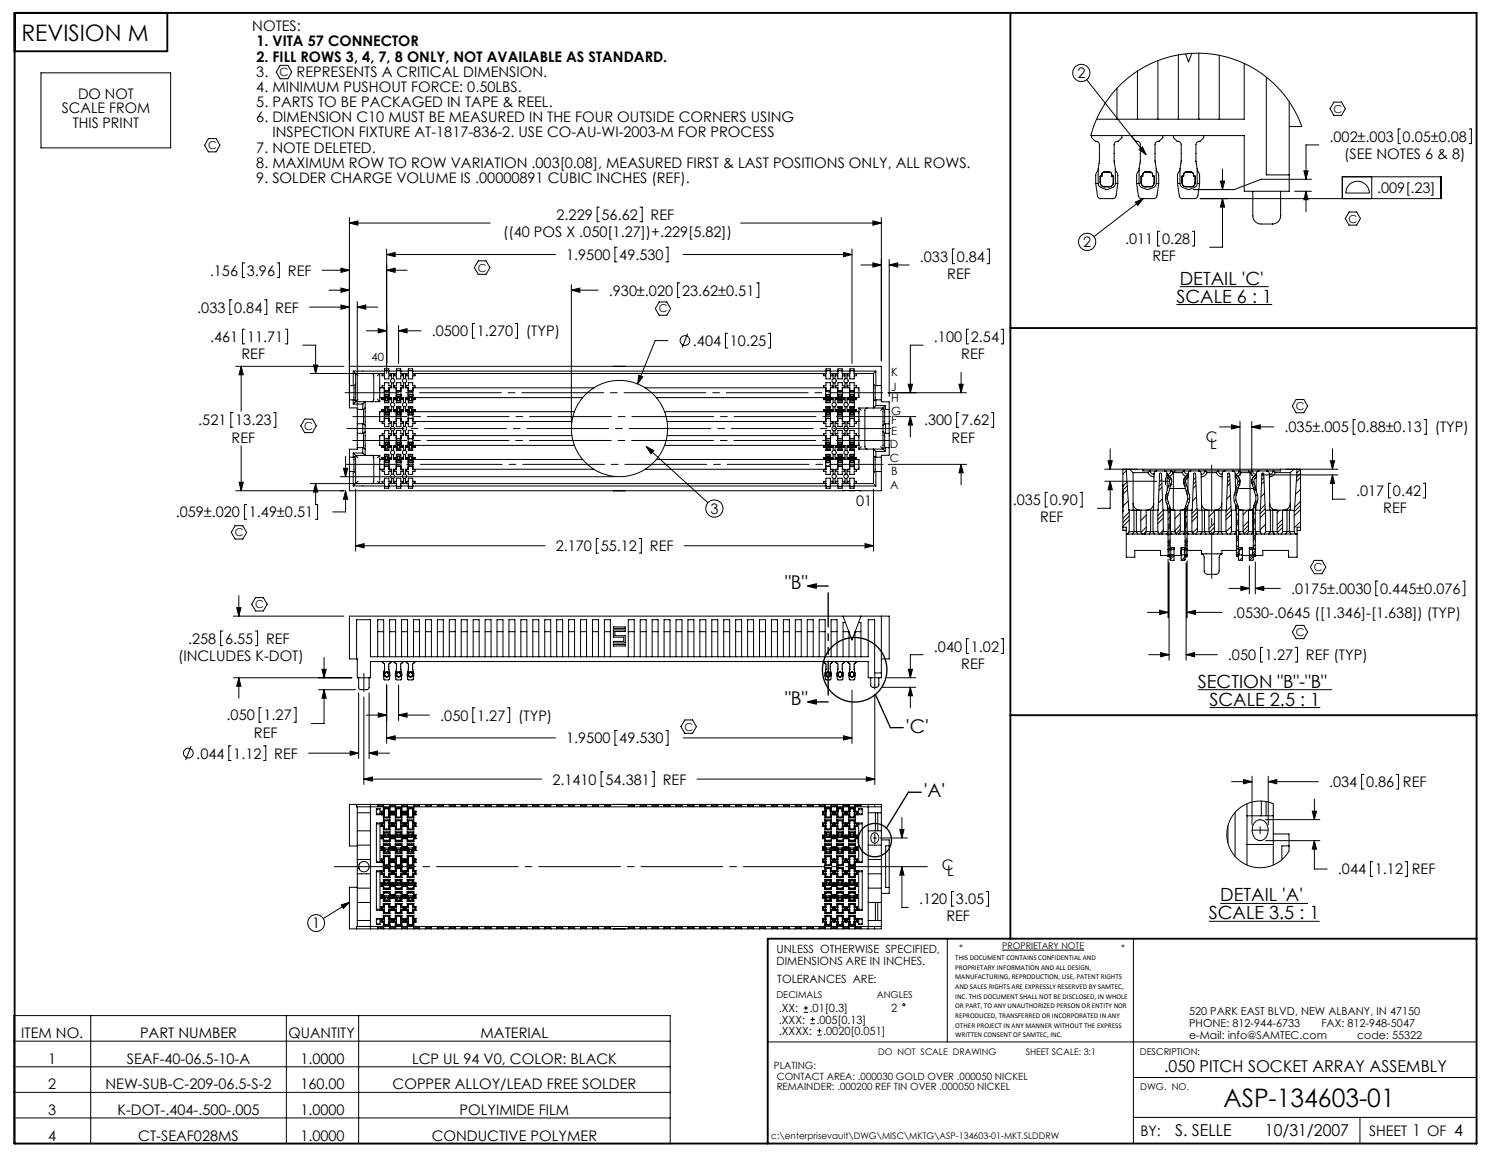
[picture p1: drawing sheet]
<svg xmlns="http://www.w3.org/2000/svg" width="279mm" height="216mm" viewBox="0 0 279 216" stroke-linecap="round" stroke-linejoin="round" font-family="sans-serif">
<defs><g id="words">
<text font-size="4.7" x="227.9" y="206.1">ASP-134603-01</text>
<text font-size="4.2" x="4" y="7.6">REVISION M</text>
<g font-size="3.5">
<text x="146.2" y="109.6">&quot;B&quot;</text>
<text x="146.2" y="131.2">&quot;B&quot;</text>
<text x="168.7" y="136.4">'C'</text>
<text x="172.1" y="148.4">'A'</text>
</g>
<g font-size="3.4">
<text x="219.8" y="53">DETAIL 'C'</text>
<text x="219.1" y="56.3">SCALE 6 : 1</text>
<text x="223.1" y="128">SECTION &quot;B&quot;-&quot;B&quot;</text>
<text x="225.3" y="131.3">SCALE 2.5 : 1</text>
<text x="227.3" y="167.8">DETAIL 'A'</text>
<text x="225.1" y="171.1">SCALE 3.5 : 1</text>
</g>
<g font-size="3">
<text x="216.8" y="199.6">.050 PITCH SOCKET ARRAY ASSEMBLY</text>
<text x="218.9" y="211.4">S. SELLE</text>
<text x="235.6" y="211.4">10/31/2007</text>
</g>
<g font-size="2.7">
<text x="47" y="5.8">NOTES:</text>
<text x="47.7" y="11.5">2. FILL ROWS 3, 4, 7, 8 ONLY, NOT AVAILABLE AS STANDARD.</text>
<text x="47.7" y="8.6">1. VITA 57 CONNECTOR</text>
<text x="47.7" y="14.3">3.</text>
<text x="47.7" y="17.1">4. MINIMUM PUSHOUT FORCE: 0.50LBS.</text>
<text x="55.2" y="14.3">REPRESENTS A CRITICAL DIMENSION.</text>
<text x="200.7" y="14.6">2</text>
<text x="11.5" y="21.1">SCALE FROM</text>
<text x="13.6" y="23.7">THIS PRINT</text>
<text x="14.5" y="18.4">DO NOT</text>
<text x="47.7" y="19.9">5. PARTS TO BE PACKAGED IN TAPE &amp; REEL.</text>
<text x="47.7" y="22.7">6. DIMENSION C10 MUST BE MEASURED IN THE FOUR OUTSIDE CORNERS USING</text>
<text x="47.7" y="28.4">7. NOTE DELETED.</text>
<text x="50.7" y="25.6">INSPECTION FIXTURE AT-1817-836-2. USE CO-AU-WI-2003-M FOR PROCESS</text>
<text x="247.6" y="26.4">.002±.003</text>
<text x="250.4" y="29.6">(SEE NOTES 6 &amp; 8)</text>
<text x="261.3" y="26.4">0.05±0.08</text>
<text x="47.7" y="31.2">8. MAXIMUM ROW TO ROW VARIATION .003[0.08], MEASURED FIRST &amp; LAST POSITIONS ONLY, ALL ROWS.</text>
<text x="47.7" y="34">9. SOLDER CHARGE VOLUME IS .00000891 CUBIC INCHES (REF).</text>
<text x="256.5" y="36">.009[.23]</text>
<text x="103.7" y="40.9">2.229</text>
<text x="112.1" y="40.9">56.62</text>
<text x="121.2" y="40.9">REF</text>
<text x="93.7" y="44.1">((40 POS X .050[1.27])+.229[5.82])</text>
<text x="201.8" y="46">2</text>
<text x="209.6" y="45.4">.011</text>
<text x="216.4" y="45.4">0.28</text>
<text x="39.1" y="51.3">.156</text>
<text x="46" y="51.3">3.96</text>
<text x="53.6" y="51.3">REF</text>
<text x="105.5" y="48.4">1.9500</text>
<text x="115.4" y="48.4">49.530</text>
<text x="171.3" y="48.7">.033</text>
<text x="176.4" y="51.9">REF</text>
<text x="178.2" y="48.7">0.84</text>
<text x="214.6" y="48.6">REF</text>
<text x="36.7" y="58.2">.033</text>
<text x="43.6" y="58.2">0.84</text>
<text x="51.3" y="58.2">REF</text>
<text x="113.4" y="55">.930±.020</text>
<text x="127" y="55">23.62±0.51</text>
<text x="39.1" y="63.7">.461</text>
<text x="46" y="63.7">11.71</text>
<text x="80.4" y="62.6">.0500</text>
<text x="88.8" y="62.6">1.270</text>
<text x="98" y="62.6">(TYP)</text>
<text x="129.1" y="64.4">.404</text>
<text x="136" y="64.4">10.25</text>
<text x="174" y="63.7">.100</text>
<text x="180.8" y="63.7">2.54</text>
<text x="45" y="66.9">REF</text>
<text x="179" y="66.9">REF</text>
<text x="36.9" y="79.2">.521</text>
<text x="43.1" y="82.4">REF</text>
<text x="43.8" y="79.2">13.23</text>
<text x="172.1" y="79.2">.300</text>
<text x="177.2" y="82.4">REF</text>
<text x="179" y="79.2">7.62</text>
<text x="224.6" y="82.3">C</text>
<text x="225.4" y="83.5">L</text>
<text x="239.2" y="80.5">.035±.005</text>
<text x="252.9" y="80.5">0.88±0.13</text>
<text x="267.2" y="80.5">(TYP)</text>
<text x="132.3" y="95.6">3</text>
<text x="159.5" y="94.3">01</text>
<text x="188.6" y="94">.035</text>
<text x="195.5" y="94">0.90</text>
<text x="252.6" y="92.3">.017</text>
<text x="257.7" y="95.5">REF</text>
<text x="259.5" y="92.3">0.42</text>
<text x="32.7" y="96.3">.059±.020</text>
<text x="46.4" y="96.3">1.49±0.51</text>
<text x="193.7" y="97.2">REF</text>
<text x="103.5" y="102.6">2.170</text>
<text x="111.9" y="102.6">55.12</text>
<text x="121" y="102.6">REF</text>
<text x="240.5" y="110.5">.0175±.0030</text>
<text x="257.1" y="110.5">0.445±0.076</text>
<text x="35" y="119.8">.258</text>
<text x="41.9" y="119.8">6.55</text>
<text x="49.6" y="119.8">REF</text>
<text x="229.7" y="115">.0530-.0645 ([1.346]-[1.638]) (TYP)</text>
<text x="33.2" y="123">(INCLUDES K-DOT)</text>
<text x="174" y="121.3">.040</text>
<text x="179" y="124.5">REF</text>
<text x="180.8" y="121.3">1.02</text>
<text x="228.7" y="122.9">.050</text>
<text x="235.6" y="122.9">1.27</text>
<text x="243.2" y="122.9">REF (TYP)</text>
<text x="42.2" y="134.1">.050</text>
<text x="47.3" y="137.3">REF</text>
<text x="49.1" y="134.1">1.27</text>
<text x="82" y="134.1">.050</text>
<text x="88.9" y="134.1">1.27</text>
<text x="96.5" y="134.1">(TYP)</text>
<text x="36.6" y="141.2">.044</text>
<text x="43.5" y="141.2">1.12</text>
<text x="51.1" y="141.2">REF</text>
<text x="105.5" y="138.4">1.9500</text>
<text x="115.4" y="138.4">49.530</text>
<text x="102.9" y="146">2.1410</text>
<text x="112.8" y="146">54.381</text>
<text x="123.4" y="146">REF</text>
<text x="247.6" y="146.5">.034</text>
<text x="254.4" y="146.5">0.86</text>
<text x="261.3" y="146.5">REF</text>
<text x="175.4" y="161.9">C</text>
<text x="176.4" y="163.1">L</text>
<text x="249.2" y="162.8">.044</text>
<text x="256.1" y="162.8">1.12</text>
<text x="263" y="162.8">REF</text>
<text x="58.2" y="172.8">1</text>
<text x="171.2" y="168.3">.120</text>
<text x="176.3" y="171.5">REF</text>
<text x="178.1" y="168.3">3.05</text>
<text x="4" y="193.2">ITEM NO.</text>
<text x="26.1" y="193.2">PART NUMBER</text>
<text x="53.7" y="193.2">QUANTITY</text>
<text x="89.5" y="193.2">MATERIAL</text>
<text x="9" y="198">1</text>
<text x="9" y="202.8">2</text>
<text x="19.6" y="202.8">NEW-SUB-C-209-06.5-S-2</text>
<text x="23.6" y="198">SEAF-40-06.5-10-A</text>
<text x="55.9" y="198">1.0000</text>
<text x="55.9" y="202.8">160.00</text>
<text x="73.1" y="202.8">COPPER ALLOY/LEAD FREE SOLDER</text>
<text x="76.7" y="198">LCP UL 94 V0, COLOR: BLACK</text>
<text x="9" y="207.5">3</text>
<text x="21.9" y="207.5">K-DOT-.404-.500-.005</text>
<text x="55.9" y="207.5">1.0000</text>
<text x="85.6" y="207.5">POLYIMIDE FILM</text>
<text x="9" y="212.3">4</text>
<text x="25.8" y="212.3">CT-SEAF028MS</text>
<text x="55.9" y="212.3">1.0000</text>
<text x="80.4" y="212.3">CONDUCTIVE POLYMER</text>
<text x="212.4" y="211.5">BY:</text>
<text x="255" y="211.4">SHEET 1 OF 4</text>
</g>
<g font-size="2.1">
<text x="52.1" y="14.2">C</text>
<text x="69.2" y="67.2">40</text>
<text x="166" y="70">K</text>
<text x="166" y="77.2">G</text>
<text x="166" y="74.8">H</text>
<text x="166" y="72.7">J</text>
<text x="165.8" y="83.4">D</text>
<text x="166" y="80.9">E</text>
<text x="166" y="79">F</text>
<text x="165.7" y="86">C</text>
<text x="166" y="88.4">B</text>
<text x="165.8" y="91">A</text>
<text x="144.6" y="177.4">UNLESS OTHERWISE SPECIFIED,</text>
<text x="144.6" y="179.5">DIMENSIONS ARE IN INCHES.</text>
<text x="144.8" y="182.9">TOLERANCES ARE:</text>
<text x="145.1" y="188.4">.XX:</text>
<text x="145.1" y="190.5">.XXX:</text>
<text x="150.8" y="188.4">.01[0.3]</text>
<text x="152.1" y="190.5">.005[0.13]</text>
<text x="166" y="188.4">2</text>
<text x="145.1" y="192.6">.XXXX:</text>
<text x="153.3" y="192.6">.0020[0.051]</text>
</g>
<g font-size="2">
<text x="248.4" y="21">C</text>
<text x="38.7" y="27.8">C</text>
<text x="251.2" y="41.4">C</text>
<text x="89" y="50.6">C</text>
<text x="122.7" y="58.2">C</text>
<text x="241.4" y="76.3">C</text>
<text x="56.7" y="80">C</text>
<text x="43.7" y="99.8">C</text>
<text x="244.7" y="106.3">C</text>
<text x="47.5" y="113.2">C</text>
<text x="241.4" y="118.4">C</text>
<text x="127.5" y="136">C</text>
<text x="221.5" y="188.8">520 PARK EAST BLVD, NEW ALBANY, IN 47150</text>
<text x="221.5" y="191.1">PHONE: 812-944-6733</text>
<text x="246.1" y="191.1">FAX: 812-948-5047</text>
<text x="221.5" y="193.4">e-Mail: info@SAMTEC.com</text>
<text x="252.8" y="193.4">code: 55322</text>
</g>
<g font-size="1.9">
<text x="144.2" y="199">PLATING:</text>
<text x="144.7" y="202.9">REMAINDER: .000200 REF TIN OVER .000050 NICKEL</text>
<text x="144.7" y="200.9">CONTACT AREA: .000030 GOLD OVER .000050 NICKEL</text>
</g>
<g font-size="1.8">
<text x="144.6" y="185.7">DECIMALS</text>
<text x="163.3" y="185.7">ANGLES</text>
<text x="212.3" y="196.4">DESCRIPTION:</text>
<text x="212.4" y="202.9">DWG. NO.</text>
</g>
<g font-size="1.7">
<text x="178.6" y="177.1">*</text>
<text x="186.7" y="176.7">PROPRIETARY NOTE</text>
<text x="208.9" y="177.1">*</text>
<text x="163.6" y="196.3">DO NOT SCALE DRAWING</text>
<text x="191.1" y="196.4">SHEET SCALE: 3:1</text>
<text x="143.7" y="212">c:\enterprisevault\DWG\MISC\MKTG\ASP-134603-01-MKT.SLDDRW</text>
</g>
<g font-size="1.4">
<text x="177.9" y="178.7">THIS DOCUMENT CONTAINS CONFIDENTIAL AND</text>
<text x="177.9" y="180.5">PROPRIETARY INFORMATION AND ALL DESIGN,</text>
<text x="177.9" y="182.3">MANUFACTURING, REPRODUCTION, USE, PATENT RIGHTS</text>
<text x="177.9" y="184.1">AND SALES RIGHTS ARE EXPRESSLY RESERVED BY SAMTEC,</text>
<text x="177.9" y="185.9">INC. THIS DOCUMENT SHALL NOT BE DISCLOSED, IN WHOLE</text>
<text x="177.9" y="187.7">OR PART, TO ANY UNAUTHORIZED PERSON OR ENTITY NOR</text>
<text x="177.9" y="189.5">REPRODUCED, TRANSFERRED OR INCORPORATED IN ANY</text>
<text x="177.9" y="191.3">OTHER PROJECT IN ANY MANNER WITHOUT THE EXPRESS</text>
<text x="177.9" y="193.1">WRITTEN CONSENT OF SAMTEC, INC.</text>
</g>
</g></defs>
<g fill="none" stroke="#000" stroke-width=".19">
<path d="M7.6 13.6h24.2v13.9h-24.2zM52.2 12.2h1.4l.7 1.2-.7 1.3h-1.4l-.7-1.3zM202.4 14.8l11.1 14M208.1 16.4v5.8M211.9 13.2v9M215.7 11.3v10.9M219.5 10.2v12M222 9.9l-.6 1.6-.6-1.5M223.3 9.9v12.3M227.1 10.3v11.9M231.8 11.8v10.4h-27.5M235.9 14.3v18.2h4.2"/>
<path d="M240.1 18.9v16.7h-8.3v-10.4h-28.6l1.1-3.1 1.6-2.9 2-2.6 2.3-2.2 2.7-1.8 2.9-1.4 3.3-.9 3.1-.4 3.6 .2 3.5 .7 3.2 1.4 3 1.9 2.2 1.9 2.1 2.4 1.5 2.5 1.2 2.7h-2.4M248.5 19h1.4l.7 1.2-.7 1.3h-1.4l-.8-1.3zM38.8 25.8h1.4l.8 1.2-.8 1.3h-1.4l-.7-1.3zM111.6 38.6h-.4v2.7h.4M119.2 38.6h.4v2.7h-.4M203.3 25.2v.4l.7 .7a.64 .64 0 0 1 .8 .6l-.2 7.4 .3 .5 1.3 .5 1.2-.5 .3-.5-.2-7.4a.63 .63 0 0 1 .8-.6l.7-.7v-.4M204.1 34.2l.3 2.2a.61 .61 0 0 0 .6 .6h2.3a.61 .61 0 0 0 .6-.6l.3-2.2M204.4 34.1l-.3 .1M204.6 31.8l-.5 .7v1.7M205.4 32.2l.3-.2h1l.2 .2 .2 .6h.3v1.2a.76 .76 0 0 1-.8 .8h-.9a.76 .76 0 0 1-.8-.8v-1.2h.3zM207.8 31.8l.4 .7v1.7M207.9 34.1l.3 .1"/>
<path d="M211 25.2v.4l.6 .7a.64 .64 0 0 1 .8 .6l-.2 7.4 .3 .5 1.3 .5 1.2-.5 .4-.5-.3-7.4a.63 .63 0 0 1 .8-.6l.7-.7v-.4M211.5 37.6l1.4-.6-1 1.2zM211.7 34.2l.3 2.2a.61 .61 0 0 0 .6 .6h2.3a.61 .61 0 0 0 .6-.6l.3-2.2M212 34.1l-.3 .1M212.2 31.8l-.5 .7v1.7M212.2 27.8l.6-.5 .7 1.5zM212.9 37l-9.1 7M213 32.2l.3-.2h1l.3 .2 .1 .6h.3v1.2a.76 .76 0 0 1-.8 .8h-.9a.76 .76 0 0 1-.7-.8v-1.2h.3zM215.4 31.8l.4 .7v1.7M215.5 34.1l.3 .1M218.6 25.2v.4l.7 .7a.64 .64 0 0 1 .7 .6l-.2 7.4 .4 .5 1.2 .5 1.2-.5 .4-.5-.2-7.4a.63 .63 0 0 1 .7-.6l.7-.7v-.4M219.3 34.2l.4 2.2a.61 .61 0 0 0 .6 .6h2.2a.61 .61 0 0 0 .6-.6l.4-2.2"/>
<path d="M219.6 34.1l-.3 .1M219.8 31.8l-.4 .7-.1 1.7M220.6 32.2l.3-.2h1l.3 .2 .1 .6h.3v1.2a.76 .76 0 0 1-.7 .8h-1a.76 .76 0 0 1-.7-.8v-1.2h.3zM222.3 35.3h6.4M223 31.8l.4 .7 .1 1.7M223.1 34.1l.4 .1M223.5 37h44.9v-4.1h-18.4v4.1M227.3 33.7h.8l-.4 1.6zM227.7 37v9h-2.4M227.7 31.5v3.8M227.7 37l.4 1.5h-.8zM233.4 35.6v4.6a1.69 1.69 0 0 0 2.1 1.5h1.5"/>
<path d="M238.5 35.6v4.6a1.52 1.52 0 0 1-1.5 1.5M241.2 35.6h3.1M242.9 31.8h.8l-.4 1.6zM243.3 35.6l.4 1.6h-.8zM243.3 35.6v3.8M244.3 33.4h-9.4l-5 1.9h-7.5M245.7 27h-2.4v6.4M251.3 39.5h1.4l.7 1.2-.7 1.2h-1.4l-.7-1.2zM251.3 34.4a2.19 2.19 0 0 1 2.4-.5 2.19 2.19 0 0 1 1.4 2h-4.4a2.2 2.2 0 0 1 .6-1.5zM255.5 32.9v4.1M260.9 24h-.5v2.7h.5M273.7 24h.4v2.7h-.4"/>
<path d="M43.2 55.8h-.4v2.7h.4M45.6 48.9h-.4v2.8h.4M49.3 55.8h.4v2.7h-.4M51.6 48.9h.4v2.8h-.4M57.6 57.2h7.5M60 50.3h5.1M61.3 54h3.8M63.5 53.6l1.6 .4-1.6 .4zM63.5 56.8l1.6 .4-1.6 .4zM63.5 49.9l1.6 .4-1.6 .4zM65.1 40.5v33.9M65.1 41.5h26.2"/>
<path d="M65.1 41.5l1.6-.4v.8zM66.6 56.1v19.5M66.6 57.2h3.8M66.6 57.2l1.5-.4v.8zM72 46.4v23.1M72 47.4h31.5M72 50.3h3.8M72 47.4l1.6-.4v.8zM72 50.3l1.6-.4v.8zM89.1 48.5h1.4l.8 1.3-.8 1.3h-1.4l-.7-1.3zM106.4 53v25.7M106.4 54h5"/>
<path d="M106.4 54l1.6-.4v.8zM114.9 46h-.4v2.7h.4M122.8 56.2h1.4l.7 1.2-.7 1.3h-1.4l-.7-1.3zM124 46h.4v2.7h-.4M126.6 52.6h-.4v2.8h.4M127.3 47.4h31.4M138 41.5h26.2M140.9 52.6h.4v2.8h-.4M157.1 47l1.6 .4-1.6 .4zM158.7 46.4v21.2M160.4 49.3h3.8M162.6 41.1l1.6 .4-1.6 .4z"/>
<path d="M162.6 48.9l1.6 .4-1.6 .4zM164.2 40.5v26.7M165.6 48.3v25.5M165.6 49.3h3.7M165.6 49.3l1.6-.4v.8zM177.8 46.4h-.4v2.7h.4M183.9 46.4h.4v2.7h-.4M216 43h-.4v2.8h.4M219.1 56.7h17.9M219.8 53.4h16.5M222.1 43h.4v2.8h-.4M43.4 76.8h-.4v2.7h.4"/>
<path d="M43.9 68.2h20.2M44.9 68.2v8.4M44.9 68.2l.4 1.6h-.8zM45.6 61.3h-.4v2.7h.4M51 76.8h.4v2.7h-.4M53.2 61.3h.4v2.7h-.4M56.4 64.2h2.4v5.3M56.7 78h1.5l.7 1.3-.7 1.2h-1.5l-.7-1.2zM58.4 67.9h.8l-.4 1.6zM65.1 74.4v1.5h1.5v.3M65.1 68.2h99.1v3.6M65.1 74.4h.8"/>
<path d="M65.8 69.1v2.7M65.8 74.4v.8M65.8 75.2h1.8M65.8 69.1h5.8M65.8 69.1l.4 .4M65.9 71.8v2.6M65.9 71.8h-.8v.4M65.9 74.4l.3 .3M66.2 71.5v3.2M66.2 69.5l.5 .5M66.2 69.5v2M66.2 74.7v.1"/>
<path d="M66.2 71.5l-.3 .3M66.2 74.8l-.4 .4M66.2 74.8h4.5M66.6 76.2v2.7M66.6 78.9v1.8M66.6 76.2h1.1M66.6 78.9h1.1M66.7 74.3l-.5 .5M67.6 75.2v1M67.6 78.9v1.8M67.6 75.2l.4-.4v1.1M67.7 76.2v2.7"/>
<path d="M67.7 78.9l.3 .3M68 75.9v3.3M68 79.2v1.2M68 75.9l-.3 .3M68.2 61.6h3.8M69.2 69.5l.3 .1 .1 .4v4.3l-.1 .3-.3 .2M70.3 70l.4-.5v5.3M70.3 74.3l.4 .5M70.4 61.2l1.6 .4-1.6 .4zM70.7 72.2h.9v1.8h-.9M70.7 76.6h.9v1.9h-.9zM71.2 76.3h.4z"/>
<path d="M71.2 76.2v.3M71.4 74.1h-.2v.3M71.4 76.5h-.2M71.4 74.1h.1M71.4 76.5h.1M71.4 76.5h.2M71.5 74.3v.1M71.5 76.2v.1M71.5 74.1h-.3v.3h.4v.6h.8v-.6h.5v-.3h-.5M71.6 74.3h-.4h.6M71.6 76.3h.1M71.6 72.8h.9"/>
<path d="M71.6 73.4h.9M71.6 77.2h.9M71.6 77.9h.9M71.6 75.8h.8M71.6 74.9h.8M71.6 71.2h.8v.6h.5v.3h-.5v.6h-.8v-.6h-.4v-.3h.4zM71.6 74.1v-.6h.8v.6M71.6 76.6v.6h.8v-.6M71.6 77.9h.8v.6h.5v.3h-.5v.6h-.8v-.6h-.4v-.3h.4zM71.6 76.3h.2M71.6 74.1h-.2M71.6 76.5l.1 .1"/>
<path d="M71.6 76.5l-.4 .1v-.4h.4v-.5h.8v.5h.5v.4h-.5M71.6 69.5h-13.8M71.6 68.6h.8v1h.5v.3h-.5v.6h-.8v-.6h-.4v-.3h.4zM71.6 69h.8M71.7 74l-.1 .1M71.7 76.6h.1M71.7 74h.1M71.7 73.7h.6l.1 .4M71.7 76.9h.6M71.7 76.5l.1 .1M71.7 73.7v.3M71.7 73.7l.1 .7"/>
<path d="M71.8 74l-.2 .3M71.8 76.2h.1M71.8 76.2l-.1 .7-.1-.6M71.8 74.4h.1M71.8 74.5h.4M71.8 76.3v.2M71.8 74.1v.2M71.8 73.9v.6M71.8 76.5h.4v.2M71.8 76.7h.4M71.8 73.9v.2M71.8 76.5v.2"/>
<path d="M71.8 73.9h.1M71.8 73.9h.4M72.2 73.9h.1M72.2 73.9v.2h-.4M72.2 73.9v.6M72.2 76.4v.3M72.2 76.2v.2M72.2 76.2h.1M72.2 76.1h-.4v.6M72.2 74.4h.1M72.2 76.4v.1M72.2 76.4l.1 .5"/>
<path d="M72.2 76.2l.1 .4 .1-.3M72.2 76.3h.6h-.3M72.2 74.3h.2M72.3 73.7l-.1 .6v-.2M72.3 76.6v.3M72.3 76.6h.1M72.4 69.5h1.4M72.4 69.1h1.4M72.4 76.5l-.1 .1M72.4 74.3l-.1-.3-.1 .4M72.4 74.3h.1M72.5 74.1h.2"/>
<path d="M72.5 74.3h.3zM72.5 74.3v.1M72.5 76.2v.1M72.7 76.5h-.3M72.7 74.1h.1M72.7 76.5h.1M72.7 74.1h.1v.3M72.8 76.2v.3M73 71.3v.9h-.5v1.8h.5v.9M73 75.8v.8h-.5v1.9h.5M73 69.5v.9M73 78.4v.9"/>
<path d="M73.3 71.3v.9h.5v1.8h-.5v.9M73.3 75.8v.8h.5v1.9h-.5M73.3 69.5v.9M73.3 78.4v.9M73.4 76.3h.4zM73.4 76.2v.3M73.6 74.1h-.2v.3M73.6 76.5h-.2M73.6 74.1h.1M73.6 76.5h.1M73.6 76.5h.2M73.7 74.3v.1"/>
<path d="M73.7 76.2v.1M73.8 74.1h-.4v.3h.4v.6h.9v-.6h.4v-.3M73.8 74.1h-.2M73.8 74.1h.1M73.8 74.3h-.4h.6M73.8 76.3h.1M73.8 72.8h.9M73.8 73.4h.9M73.8 77.2h.9M73.8 77.9h.9M73.8 74.9h.9M73.8 75.8h.9"/>
<path d="M73.8 71.2h.9v.6h.4v.3h-.4v.6h-.9v-.6h-.4v-.3h.4zM73.8 77.9h.9v.6h.4v.3h-.4v.6h-.9v-.6h-.4v-.3h.4zM73.8 74.1v-.6h.9v.6M73.8 76.6v.6h.9v-.6M73.8 76.3h.2M73.8 76.5l.1 .1M73.8 76.5l-.4 .1v-.4h.4v-.5h.9v.5h.4v.4h-.4M73.8 68.6h.8l.1 1h.4v.3h-.4v.6h-.9v-.6h-.4v-.3h.4zM73.8 69h.8M73.9 74l-.1 .1M73.9 76.6h.1M73.9 76.6l.1 .3"/>
<path d="M73.9 74h.1M73.9 76.9h.6M74 74.1v.3M74 73.7v.6l.1-.2M74 76.2h.1M74 76.2v.4l-.2-.3M74 74.4h.1M74 76.4v.5M74 74.5h.4M74 76.3l.1 .2M74.1 76.4v.3M74.1 73.9v.2h.3"/>
<path d="M74.1 73.9l-.1 .6M74.1 76.7h.3M74.1 73.9h.1M74.1 73.9h.3M74.2 60.6v7M74.2 61.6h4.2M74.2 61.6l1.6-.4v.8zM74.4 73.9h.1M74.4 73.9v.6M74.4 76.5h-.3v.2M74.4 73.9v.2M74.4 76.5v.2"/>
<path d="M74.4 76.2v.5M74.4 76.2h.1M74.5 76.1h-.4v.3M74.5 74.4h.1M74.5 76.2h.1M74.5 76.2v.3M74.5 76.3h.6h-.4M74.5 74.3h.1M74.5 73.7l-.1 .6v-.2M74.5 73.7l.1 .6M74.5 74.1v.3M74.5 73.7h-.5l-.2 .6"/>
<path d="M74.6 74v.1M74.6 76.6h.1M74.6 69.5h1.5M74.6 69.1h1.5M74.6 76.5v.1M74.6 74.1h.5M74.6 74.3h.1M74.6 76.3l-.1 .6-.1-.6v.2M74.7 74.1h.2M74.7 74.3h.4zM74.8 74.3v.1M74.8 76.2v.1"/>
<path d="M74.9 76.5h-.3M74.9 74.1h.1M74.9 76.5h.1M74.9 76.5h.2M75.1 74.1h-.2M75.2 71.3v.9h-.5v1.8h.5v.9M75.2 75.8v.8h-.5v1.9h.5M75.2 69.5v.9M75.2 78.4v.9M75.5 69.5v.9M75.5 71.3v.9h.5M75.5 75.8v.8h.5"/>
<path d="M75.5 78.4v.9M75.5 78.5h.5M75.6 74.1h.4M75.6 74.1h.2M75.6 76.3h.4zM75.6 74.1v.3h.5v.6h.8v-.6h.4v-.3M75.8 76.5h-.2M75.8 74.1h.1M75.8 76.5h.1M75.8 76.5h.2M76 74.3v.1M76 76.2v.1"/>
<path d="M76 74.1h-.2M76 74.1h.1M76 74.3h-.4h.6M76 76.3h.1M76 72.2v.4M76 73.6v.3M76 76.7v.3M76 78v.4M76 74h-.5v.9M76 72.8h.9M76 73.4h.9M76 77.2h.9"/>
<path d="M76 77.9h.9M76.1 74.9h.8M76.1 75.8h.8M76.1 72.7h.8v-.6h.4v-.3h-.4v-.6h-.8v.6h-.5v.3h.5v2M76.1 76.6v1.9h-.5v.3h.5v.6h.8v-.6h.4v-.3h-.4v-.6h-.8M76.1 73.5h.8v.6M76.1 76.3l.1 .6M76.1 76.3h.1M76.1 76.5l.1 .1M76.1 76.5l-.5 .1v-.4h.5v-.5h.8v.5h.4v.4h-.4M76.1 68.6h.8v1h.4v.3h-.4v.6h-.8v-.6h-.5v-.3h.5zM76.1 69h.8"/>
<path d="M76.2 74l-.1 .1M76.2 76.6h.1M76.2 74v-.3h.5l.2 .4M76.2 74h.1M76.2 76.9h.6M76.2 73.7l.1 .7M76.2 74l-.1 .3M76.3 74.4v.1M76.3 76.2h.1M76.3 76.2l-.1 .3M76.3 74.4h.1M76.3 76.4v.1"/>
<path d="M76.3 76.4l-.1 .5M76.3 74.1v.2M76.3 76.4v.3M76.3 73.9v.6M76.3 76.7h.3M76.3 73.9v.2M76.3 76.5v.2M76.3 73.9h.1M76.3 73.9h.3M76.6 73.9h.1M76.6 73.9l.1 .6h-.4M76.6 74.1h-.3"/>
<path d="M76.6 76.5h-.3M76.6 73.9v.2M76.6 76.5v.2M76.7 74.1v.2M76.7 76.5v-.2v.6M76.7 76.1h-.4v.3M76.7 74.4h.1M76.7 76.2l-.1 .5M76.7 76.2h.1M76.7 76.2v.4l.2-.3M76.7 76.3h.6h-.4M76.7 74.3h.2"/>
<path d="M76.7 74l.2 .3M76.7 73.7v.7M76.8 76.6l-.1 .3M76.8 76.6h.1M76.9 69.5h77M76.9 69.1h77M76.9 76.5l-.1 .1M76.9 74.1h.4M76.9 74.3h.1M76.9 76.6v.6h-.8M76.9 74.1h.2M76.9 74.3h.4z"/>
<path d="M77 74.3v.1M77 76.2v.1M77.1 76.5h-.2M77.1 74.1h.1M77.1 76.5h.1M77.1 76.5h.2M77.3 74.1h-.2M88.4 60.2h-.4v2.7h.4M96 60.2h.4v2.7h-.4M107 76.6h-30.1v1.9h29.6M110.6 72.2h-33.7v1.8h31.6M114.2 68.2h.1"/>
<path d="M116.5 68.2h.1M119 69.8l.7 .3-.9 1.4zM120.2 72.2h33.6v1.8h-31.5M123.8 76.6h30v1.9h-29.5M124.4 63.4h-2.4l-3.2 8.1M128.1 62.1l-1 2.6M135.5 62h-.4v2.8h.4M143.1 62h.4v2.8h-.4M153.4 76.3h.4zM153.4 76.2v.3M153.6 76.5h-.2M153.6 74.1h-.2v.3"/>
<path d="M153.6 74.1h.1M153.6 76.5h.1M153.6 76.5h.2M153.7 74.3v.1M153.7 76.2v.1M153.8 74.1h-.4v.3h.4v.6h.9v-.6h.4v-.3h-.4M153.8 76.3h.1M153.8 74.3h-.4h.6M153.8 72.8h.9M153.8 73.4h.9M153.8 77.2h.9M153.8 77.9h.9"/>
<path d="M153.8 74.9h.9M153.8 75.8h.9M153.8 71.2h.9v.6h.4v.3h-.4v.6h-.9v-.6h-.4v-.3h.4zM153.8 74.1v-.6h.9v.6M153.8 76.6v.6h.9v-.6M153.8 77.9h.9v.6h.4v.3h-.4v.6h-.9v-.6h-.4v-.3h.4zM153.9 76.3h.1M153.9 76.5v.1M153.9 74.1h-.3M153.9 76.5l-.5 .1v-.4h.4v-.5h.9v.5h.4v.4h-.4M153.9 68.6h.8v1h.4v.3h-.4v.6h-.9v-.6h-.4v-.3h.4zM153.9 69h.8"/>
<path d="M153.9 74v.1M153.9 76.6h.1M153.9 74h.1M154 73.7h.5M154 76.9h.5M154 74.1v.3M154 73.7l-.1 .6M154 73.7l.1 .6v-.2M154 76.2h.1M154 76.2v.4l-.1-.3M154 74.4h.1M154 76.4v.5l-.1-.3"/>
<path d="M154 74.5h.5M154.1 76.3v.2M154.1 76.7h.3M154.1 73.9v.6M154.1 73.9v.2M154.1 76.5v.2M154.1 73.9h.1M154.1 73.9h.3M154.4 73.9h.1M154.4 76.5h-.3M154.4 74.1h-.3M154.4 73.9l.1 .6"/>
<path d="M154.4 73.9v.2M154.4 76.5v.2M154.4 76.5l.1-.2v.6l.1-.3M154.4 74.1l.1 .2M154.5 76.2l-.1 .5M154.5 76.2h.1M154.5 76.1h-.5l.1 .6M154.5 74.4h.1M154.5 76.2v.4l.2-.3M154.5 76.3h.6h-.4M154.5 74.3h.2M154.5 74v.1"/>
<path d="M154.5 73.7v.7M154.5 73.7l.2 .6M154.6 74l.1 .1M154.6 76.6h.1M154.7 69.5h1.4v-.9h.8v1h.4v.3h-.4v.6h-.8v-.6h-.5v-.3h.5v-.1M154.7 69.1h1.4M154.7 76.5l-.1 .1M154.7 74.3h.1M154.7 74.1h.2M154.7 74.3h.4zM154.8 74.3v.1M154.8 76.2v.1"/>
<path d="M154.9 76.5h-.2M154.9 74.1h.1M154.9 76.5h.1M154.9 76.5h.2M154.9 74.1h.2v.3M155.1 76.2v.3M155.2 71.3v.9h-.5v1.8h.5v.9M155.2 75.8v.8h-.5v1.9h.5M155.2 69.5v.9M155.2 78.4v.9M155.5 69.5v.9M155.5 71.3v.9h.5"/>
<path d="M155.5 75.8v.8h.5M155.5 78.4v.9M155.5 78.5h.5M155.7 76.3h.3zM155.7 76.2v.3M155.8 76.5h-.1M155.8 74.1h-.1v.3M155.8 74.1h.1M155.8 76.5h.1M155.8 76.5h.2M156 74.3v.1M156 76.2v.1"/>
<path d="M156 74.1h-.4v.3h.5v.6h.8v-.6h.4v-.3M156 76.3h.1M156 74.1h-.2M156 74.3h-.3h.5M156 72.2v.4M156 73.6v.3M156 76.7v.3M156 78v.4M156 74h-.5v.9M156 72.8h.9M156 73.4h.9M156 77.2h.9"/>
<path d="M156 77.9h.9M156.1 74.9h.8M156.1 75.8h.8M156.1 72.7h.8v-.6h.4v-.3h-.4v-.6h-.8v.6h-.5v.3h.5v2M156.1 76.6v1.9h-.5v.3h.5v.6h.8v-.6h.4v-.3h-.4v-.6h-.8M156.1 73.5h.8v.6M156.1 76.3l.1 .6M156.1 74.3l.1-.3 .1 .4M156.1 76.3h.1M156.1 69h.8M156.2 74l-.2 .1M156.2 76.6h.1"/>
<path d="M156.2 74h.1M156.2 76.9h.6M156.2 73.7l.1 .6v-.2M156.3 76.2h.1M156.3 76.2l-.1 .3M156.3 74.4h.1M156.3 76.4l-.1 .5M156.3 74.5h.4M156.3 76.3v.2M156.3 76.4v.3M156.3 76.7h.4M156.3 73.9v.6"/>
<path d="M156.3 73.9v.2M156.3 76.5v.2M156.3 73.9h.1M156.3 73.9h.4M156.7 73.9h.1M156.7 76.5h-.4M156.7 74.1h-.4M156.7 73.9v.6M156.7 73.9v.2M156.7 76.5v.2M156.7 76.2v.5M156.7 76.2h.1"/>
<path d="M156.7 76.1h-.4v.3M156.7 74.4h.1M156.7 76.4v.1M156.7 76.2l.1 .7 .1-.6M156.7 76.3h.6h-.4M156.7 74.3h.2M156.8 73.7l-.1 .6v-.2M156.8 73.7l.1 .4M156.8 76.5l-.1 .1M156.8 73.7h-.6v.3M156.8 76.6h.1M156.9 69.5h1.4"/>
<path d="M156.9 69.1h1.4M156.9 76.5l-.1 .1M156.9 74.1h.4M156.9 74.3l-.1-.3-.1 .4M156.9 74.3h.1M156.9 76.6h.4v-.4h-.4v-.5h-.8v.5h-.5v.4h.6M156.9 76.6v.6h-.8M156.9 74.1h.2M156.9 74.3h.4zM157 74.3v.1M157 76.2v.1M157.1 76.5h-.2"/>
<path d="M157.1 74.1h.1M157.1 76.5h.1M157.1 76.5h.2M157.3 74.1h-.2M157.4 71.3v.9h-.5v1.8h.5v.9M157.4 75.8v.8h-.5v1.9h.5M157.4 69.5v.9M157.4 78.4v.9M157.8 71.3v.9h.5v1.8h-.5v.9M157.8 75.8v.8h.5v1.9h-.5M157.8 69.5v.9M157.8 78.4v.9"/>
<path d="M157.9 74.1h.3M157.9 74.1h.2M157.9 76.3h.3zM157.9 74.1v.3h.4v.6h.8v-.6h.4v-.3M158.1 76.5h-.2M158.1 74.1h.1M158.1 76.5h.1M158.2 74.3v.1M158.2 76.2v.1M158.2 74.1h-.1M158.2 74.1h.1M158.2 74.3h-.3h.6"/>
<path d="M158.2 76.3h.1M158.3 72.8h.8M158.3 73.4h.8M158.3 77.2h.8M158.3 77.9h.8M158.3 75.8h.8M158.3 74.9h.8M158.3 71.2h.8v.6h.4v.3h-.4v.6h-.8v-.6h-.4v-.3h.4zM158.3 77.9h.8v.6h.4v.3h-.4v.6h-.8v-.6h-.4v-.3h.4zM158.3 74.1v-.6h.8v.6M158.3 76.6v.6h.8v-.6M158.3 74.3l.1-.6h.6l.1 .6"/>
<path d="M158.3 76.3h.2M158.3 76.5l.1 .1M158.3 76.5l-.4 .1v-.4h.4v-.5h.8v.5h.4v.4h-.4M158.3 68.6h.8v1h.4v.3h-.4v.6h-.8v-.6h-.4v-.3h.4zM158.3 69h.8M158.4 74l-.1 .1M158.4 76.6h.1M158.4 74h.1M158.4 76.6v.3M158.4 76.9h.6M158.4 73.7l.1 .7M158.4 74v.1"/>
<path d="M158.5 74.4v.1M158.5 76.2h.1M158.5 76.2l-.1 .4-.1-.3M158.5 74.4h.1M158.5 76.4l-.1 .5M158.5 74.5h.4M158.5 76.3v.2M158.5 74.1v.2M158.5 76.4v.3M158.5 73.9v.6M158.5 76.7h.4M158.5 73.9v.2"/>
<path d="M158.5 76.5v.2M158.5 73.9h.1M158.5 73.9h.4M158.9 73.9h.1M158.9 74.1h-.4M158.9 73.9v.6M158.9 76.5h-.4M158.9 73.9v.2M158.9 76.5v.2M158.9 76.4v.3M158.9 76.2v.2M158.9 76.2h.1"/>
<path d="M158.9 76.1h-.4v.3M158.9 74.4h.1M158.9 76.4v.1M158.9 76.4l.1 .5M158.9 76.2l.1 .4 .1-.3M158.9 76.3h.6h-.3M158.9 74.3h.2M159 73.7l-.1 .6v-.2M159 74.1l-.1 .3M159 76.6v.3M159 74l.1 .1M159 76.6h.1"/>
<path d="M159.1 69.5h3.6M159.1 69.1h4M159.1 76.5l-.1 .1M159.1 74.1h.4M159.1 74.3h.1M159.1 72.2h.9v1.8h-.9zM159.1 75v.7M159.2 74.1h.1M159.2 74.3h.3zM159.2 74.3v.1M159.2 76.2v.1M159.3 76.5h-.2"/>
<path d="M159.3 74.1h.1M159.3 76.5h.1M159.3 76.5h.2M159.5 74.1h-.2M160 76.6h-.9v1.9h.9M160 75.9v7.7M160 75.9l.4 .5M160 75.9h4.5M161.5 75.9l-.3 .2-.1 .3v6.7l.1 .4 .3 .1M162.7 71.5v3.2M162.7 69.5v2M162.7 74.7v1.2l.4-.4"/>
<path d="M162.7 71.5l.3 .3h1.2M163 71.8v2.6M163.1 75.5h1.8M163.1 69.1v2.7M163.1 74.4v1.1M163.1 69.1l-.4 .4M164.2 71.8v2.6M164.2 74.4v.4h1.4v1.4M164.2 74.4h-1.2l-.3 .3M164.5 75.9v3.3M164.5 75.9l-.5 .5M164.5 79.2v1.2"/>
<path d="M164.5 75.9h.1M164.5 75.9l.3 .3M164.8 76.2h.8M164.8 78.9h.8M164.8 78.9l-.3 .3M164.8 76.2v2.7M164.9 75.5v.7M164.9 78.9v1.8M164.9 75.5l-.4 .4M165.4 73.1h14.6M165.6 76.2v2.7M165.6 78.9v1.8"/>
<path d="M166.9 77.5h3.7M169.2 71.5h.8l-.4 1.6zM169.6 77.5v3.8M169.6 77.5l.4 1.6h-.8zM172 64.2h-2.4v8.9M178.6 76.8h-.4v2.7h.4M178.6 71.5h.8l-.4 1.6zM179 69.3v3.8M180.4 61.3h-.4v2.7h.4M184.7 76.8h.4v2.7h-.4M186.5 61.3h.4v2.7h-.4M227.2 79.5h3.8"/>
<path d="M229.4 79.1l1.6 .4-1.6 .4zM231 78.4v10.2M233.2 79.5l1.5-.4v.8zM233.2 78.4v10.2M233.2 79.5h4.1M241.4 74.3h1.5l.7 1.3-.7 1.2h-1.5l-.7-1.2zM252.5 78.1h-.4v2.7h.4M265.3 78.1h.4v2.7h-.4M43.8 97.8h1.4l.7 1.3-.7 1.2h-1.4l-.7-1.2zM43.9 91.3h20.2M44.5 89.8h.8l-.4 1.5zM44.9 83v8.3"/>
<path d="M45.9 93.9h-.4v2.7h.4M58.7 93.9h.5v2.7h-.5M58.8 90v3.8M58.8 90l.4 1.6h-.8zM63.4 88.7h51M64 87.2h.8l-.4 1.5zM64.4 91.3v4h-2.4M64.4 84.9v3.8M64.4 91.3l.4 1.6h-.8zM65.1 85.1v2.7M65.1 87.8v3.5h92.4M65.1 85.1h.8"/>
<path d="M65.1 87.8h.8M65.8 84.3v.8M65.8 87.8v2.7M65.8 84.3h1.8M65.8 84.3l.4 .5M65.8 90.5h5.8M65.9 85.1v2.7M65.9 87.8l.3 .2M66.2 84.8v3.2M66.2 84.8l.5 .4M66.2 84.8h.1M66.2 88v2"/>
<path d="M66.2 84.8h4.5M66.2 84.8l-.3 .3M66.2 90l-.4 .5M66.2 91v11.6M66.6 80.7v2.6M66.6 83.3v.3h-1.5v1.5M66.6 83.3h1.1M66.6 80.7h1.1M66.7 89.6l-.5 .4M67.6 83.3v1M67.7 80.7v2.6M67.7 83.3l.3 .3"/>
<path d="M68 80.4v3.2M68 83.6v1.2l-.4-.5M68 80.4l-.3 .3M69.2 84.8l.3 .1 .1 .3v4.4l-.1 .3-.3 .1M70.7 81.1h.9v1.8h-.9zM70.7 85.5h.9v1.8h-.9M70.7 84.8v5.2l-.4-.4M70.7 84.8l-.4 .4M71.2 85.1v.3h.2M71.2 85.2h.4M71.4 83h-.2v.3M71.4 83h.1"/>
<path d="M71.4 85.4h.1M71.4 85.4h.2M71.5 83.2v.1M71.5 85.1v.1M71.5 83h-.3v.3h.4v.6h.8v-.6h.5v-.3h-.5M71.6 85.2h.1M71.6 85.2h-.4M71.6 83.2h-.4h.6M71.6 81.7h.9M71.6 82.3h.9M71.6 86.1h.9M71.6 86.7h.9"/>
<path d="M71.6 83.7h.8M71.6 84.7h.8M71.6 89h.8v.6h.5v.3h-.5v1h-.8v-1h-.4v-.3h.4zM71.6 80.1h.8v.6h.5v.3h-.5v.6h-.8v-.6h-.4v-.3h.4zM71.6 83v-.7h.8v.7M71.6 85.4v.7h.8v-.7M71.6 86.8h.8v.6h.5v.3h-.5v.6h-.8v-.6h-.4v-.3h.4zM71.6 85.2h.2M71.6 85.4l.1 .1M71.6 83h-.2M71.6 85.4h-.4v-.3h.4v-.5h.8v.5h.5v.3h-.4M71.6 90h-13.8"/>
<path d="M71.6 90.6h.8M71.6 90.5h.8M71.7 82.9l-.1 .1M71.7 85.5h.1M71.7 82.9h.1M71.7 82.6h.6l.1 .6M71.7 85.8h.6M71.7 82.6v.3M71.7 82.6l.1 .7M71.8 82.9l-.2 .3M71.8 85.1h.1M71.8 85.1l-.1 .4-.1-.3"/>
<path d="M71.8 83.3h.1M71.8 85.1h.4M71.8 85.1v.5M71.8 85.4v-.2l-.1 .6v-.3M71.8 83v.1M71.8 85.4h.4v.2M71.8 82.8v.5M71.8 82.8v.2M71.8 85.4v.2M71.8 85.6h.1M71.8 82.8h.1M71.8 85.6h.4"/>
<path d="M71.8 82.8h.4M72.2 82.8h.1M72.2 85.6h.1M72.2 82.8v.2h-.4M72.2 82.8v.3M72.2 83.1v.3h-.4M72.2 85.4v-.2l.1 .6M72.2 83v.1M72.2 85.1v.5M72.2 83.3h.1M72.2 85.1h.1M72.2 85.1l.1 .3"/>
<path d="M72.2 83.2h.2M72.2 85.2h.6M72.3 82.6l-.1 .5M72.3 83l-.1 .3M72.3 82.9l.1 .1M72.3 85.5h.1M72.4 90h1.4M72.4 90.5h1.4M72.4 85.4l-.1 .1M72.4 85.4h.1M72.4 85.2l-.1 .6M72.4 83.2h.1"/>
<path d="M72.5 85.2h.3M72.5 83h.2M72.5 83.2h.3zM72.5 83.2v.1M72.5 85.1v.1M72.7 85.4h-.2M72.7 83h.1M72.7 85.4h.1M72.7 83h.1v.3M72.8 85.1v.3h-.1M73 80.2v.9h-.5v1.8h.5v.9M73 85.5h-.5v1.8h.5"/>
<path d="M73 89.1v.9M73 84.6v.9M73 87.3v.9M73.3 80.2v.9h.5v1.8h-.5v.9M73.3 85.5h.5v1.8h-.5M73.3 89.1v.9M73.3 84.6v.9M73.3 87.3v.9M73.4 85.1v.3h.2M73.4 85.2h.4M73.6 83h-.2v.3M73.6 83h.1"/>
<path d="M73.6 85.4h.1M73.6 85.4h.2M73.7 83.2v.1M73.7 85.1v.1M73.8 83h-.4v.3h.4v.6h.9v-.6h.4v-.3M73.8 83h-.2M73.8 83h.1M73.8 83.2h-.4h.6M73.8 85.2h.1M73.8 85.2h-.4M73.8 81.7h.9M73.8 82.3h.9"/>
<path d="M73.8 86.1h.9M73.8 86.7h.9M73.8 84.7h.9M73.8 83.7h.9M73.8 89h.9v.6h.4v.3h-.4l-.1 1h-.8v-1h-.4v-.3h.4zM73.8 80.1h.9v.6h.4v.3h-.4v.6h-.9v-.6h-.4v-.3h.4zM73.8 86.8h.9v.6h.4v.3h-.4v.6h-.9v-.6h-.4v-.3h.4zM73.8 83v-.7h.9v.7M73.8 85.4v.7h.9v-.7M73.8 85.2l.2 .6M73.8 85.2h.2M73.8 85.4l.1 .1"/>
<path d="M73.8 85.4h-.4v-.3h.4v-.5h.9v.5h.4v.3M73.8 90.6h.8M73.8 90.5h.8M73.9 82.9l-.1 .1M73.9 85.5h.1M73.9 82.9h.1M73.9 85.8h.6M74 83v.3M74 82.6v.5M74 85.1h.1M74 85.1v.3M74 83.3h.1"/>
<path d="M74 85.1h.5M74 85.1l.1 .3M74.1 83.1l-.1 .2M74.1 82.8l-.1 .3M74.1 85.6l-.1-.4v.6M74.1 82.8v.2M74.1 85.4v.2M74.1 83v.1M74.1 85.6h.1M74.1 82.8h.1M74.1 82.8h.3M74.1 85.6h.3"/>
<path d="M74.4 82.8h.1M74.4 83v.4h-.4M74.4 83h-.3M74.4 85.6h.1M74.4 85.4h-.3M74.4 82.8v.2M74.4 85.4v.2M74.4 83v.2M74.4 85.1v.3M74.5 85.3l-.1 .1M74.5 85.1h.1M74.5 83.3h.1"/>
<path d="M74.5 85.1v.7l.1-.3M74.5 83.2h.1M74.5 85.2h.6M74.5 82.9l.1 .3M74.5 82.6v.7M74.5 82.6l.1 .4M74.5 82.6h-.5l-.2 .6M74.6 85.5h.1M74.6 90h1.5M74.6 90.5h1.5M74.6 85.4v.1M74.6 83h.5"/>
<path d="M74.6 83.2h.1M74.6 85.2l-.1 .3M74.7 83h.2M74.7 83.2h.4zM74.7 85.2h.4M74.7 85.4h.4M74.8 83.2v.1M74.8 85.1v.1M74.9 85.4h-.3M74.9 83h.1M74.9 85.4h.1M74.9 85.4h.2"/>
<path d="M75.1 83h-.2M75.2 80.2v.9h-.5v1.8h.5v.9M75.2 85.5h-.5v1.8h.5M75.2 89.1v.9M75.2 84.6v.9M75.2 87.3v.9M75.5 89.1v.9M75.5 80.2v.9h.5M75.5 84.6v.9M75.5 87.3v.9M75.5 85.5h.5M75.5 87.3h.5"/>
<path d="M75.6 85.4v-.3h.5v-.5h.8v.5h.4v.3M75.6 83h.4M75.6 85.4h.5M75.6 83h.2M75.6 83v.3h.5v.6h.8v-.6h.4v-.3M75.6 85.2h.4M75.8 85.4h-.2M75.8 83h.1M75.8 85.4h.1M75.8 85.4h.2M76 83.2v.1M76 85.1v.1"/>
<path d="M76 83h-.2M76 83h.1M76 83.2h-.4h.6M76 85.2h.1M76 85.2h-.4M76 81.1v.4M76 82.5v.3M76 85.6v.3M76 86.9v.4M76 82.9h-.5v.9M76 81.7h.9M76 82.3h.9"/>
<path d="M76 86.1h.9M76 86.7h.9M76.1 83.7h.8M76.1 84.7h.8M76.1 89h.8v.6h.4v.3h-.4v1h-.8v-1h-.5v-.3h.5zM76.1 81.6h.8v-.6h.4v-.3h-.4v-.6h-.8v.6h-.5v.3h.5v2M76.1 85.4v2h-.5v.3h.5v.6h.8v-.6h.4v-.3h-.4v-.6h-.8M76.1 82.3h.8v.7M76.1 85.2h.1M76.1 85.4l.1 .1M76.1 90.6h.8M76.1 90.5h.8"/>
<path d="M76.2 82.9l-.1 .1M76.2 85.5h.1M76.2 82.9h.1M76.2 85.5v.3M76.2 85.8h.6M76.2 82.7v-.1h.6v.1M76.2 82.7v.2M76.2 82.6v.1M76.2 82.9l-.1 .3M76.2 82.7l.1 .6M76.3 85.1h.1M76.3 85.1l-.1 .4-.1-.3"/>
<path d="M76.3 83.3h.1M76.3 85.1h.4M76.3 85.1v.5M76.3 83.1v.2M76.3 83v.1M76.3 85.4v-.2l-.1 .6M76.3 82.8v.3M76.3 82.8v.2M76.3 85.4v.2M76.3 85.6h.1M76.3 82.8h.1M76.3 82.8h.3"/>
<path d="M76.3 85.6h.3M76.6 82.8h.1M76.6 82.8l.1 .6h-.4M76.6 83h-.3M76.6 85.6h.1M76.6 85.4h-.3M76.6 82.8v.2M76.6 85.4v.2M76.7 83v.2M76.7 85.4v-.2v.6M76.7 83.3h.1M76.7 85.1l-.1 .5"/>
<path d="M76.7 85.1h.1M76.7 85.1l.1 .3M76.7 83.2h.2M76.7 85.2h.6M76.7 82.7v.4M76.7 82.6v.1M76.8 83l-.1 .3M76.8 82.7l.1 .5M76.8 82.9l.1 .1M76.8 85.5h.1M76.9 90h77M76.9 90.5h77"/>
<path d="M76.9 85.4l-.1 .1M76.9 83h.4M76.9 83.2h.1M76.9 85.2l-.2 .6M76.9 85.4v.7h-.8M76.9 83h.2M76.9 83.2h.4zM76.9 85.2h.4M77 85.4h.3M77 83.2v.1M77 85.1v.1M77.1 85.4h-.2"/>
<path d="M77.1 83h.1M77.1 85.4h.1M77.1 85.4h.2M77.3 83h-.2M106.5 81.1h-29.6v1.8h30.1M108.5 85.5h-31.6v1.8h33.7M114.2 91.3h.1M116.5 91.3h.1M120.4 83.1l1.4 .8-.5 .6zM120.4 83.1l11.5 10.5M122.3 85.5h31.5v1.8h-33.6M124.3 81.1h29.5v1.8h-30"/>
<path d="M153.4 85.1v.3h.2M153.4 85.2h.4M153.6 83h-.2v.3M153.6 83h.1M153.6 85.4h.1M153.6 85.4h.2M153.7 83.2v.1M153.7 85.1v.1M153.8 83h-.4v.3h.4v.6h.9v-.6h.4v-.3h-.4M153.8 85.2h.1M153.8 85.2h-.4M153.8 83.2h-.4h.6"/>
<path d="M153.8 81.7h.9M153.8 82.3h.9M153.8 86.1h.9M153.8 86.7h.9M153.8 83.7h.9M153.8 84.7h.9M153.8 89h.9v.6h.4v.3h-.4v1h-.8l-.1-1h-.4v-.3h.4zM153.8 80.1h.9v.6h.4v.3h-.4v.6h-.9v-.6h-.4v-.3h.4zM153.8 83v-.7h.9v.7M153.8 85.4v.7h.9v-.7M153.8 86.8h.9v.6h.4v.3h-.4v.6h-.9v-.6h-.4v-.3h.4zM153.9 85.2l.1 .6 .1-.6v.2"/>
<path d="M153.9 83.2l.1-.3v.4M153.9 85.2h.1M153.9 85.4v.1M153.9 83h-.3M153.9 85.4h-.5v-.3h.4v-.5h.9v.5h.4v.3h-.4M153.9 90.6h.8M153.9 90.5h.8M153.9 82.9v.1M153.9 85.5h.1M153.9 82.9h.1M154 82.6h.5M154 85.8h.5"/>
<path d="M154 82.6l-.1 .3M154 82.6l.1 .6v-.2M154 85.1h.1M154 85.1v.3M154 83.3h.1M154 85.1h.5M154.1 85.1v.5M154.1 82.8v.5M154.1 82.8v.2M154.1 85.4v.2M154.1 85.6h.1M154.1 82.8h.1"/>
<path d="M154.1 85.6h.3M154.1 82.8h.3M154.4 82.8h.1M154.4 82.8l.1 .6h-.5M154.4 85.4h-.3M154.4 85.6h.1M154.4 83h-.3M154.4 82.8v.2M154.4 85.4v.2M154.4 85.4l.1-.2v.6l.2-.4M154.5 85.1l-.1 .5M154.5 83.3h.1"/>
<path d="M154.5 85.1h.1M154.5 85.1v.4l.2-.3M154.5 83.2h.2M154.5 85.2h.6M154.5 82.6v.6l-.1-.2M154.5 82.6l.2 .6M154.5 83v.3M154.6 82.9l.1 .1M154.7 90h1.4v.9h.8v-1h.4v-.3h-.4v-.6h-.8v.6h-.5v.3h.5v.1M154.7 90.5h1.4M154.7 85.4h.1M154.7 83.2h.1"/>
<path d="M154.7 85.2h.4M154.7 83h.2M154.7 83.2h.4zM154.8 83.2v.1M154.8 85.1v.1M154.9 85.4h-.2M154.9 83h.1M154.9 85.4h.1M154.9 83h.2v.3M155.1 85.1v.3h-.2M155.2 80.2v.9h-.5v1.8h.5v.9M155.2 85.5h-.5v1.8h.5"/>
<path d="M155.2 89.1v.9M155.2 84.6v.9M155.2 87.3v.9M155.5 89.1v.9M155.5 80.2v.9h.5M155.5 84.6v.9M155.5 87.3v.9M155.5 85.5h.5M155.5 87.3h.5M155.7 85.1v.3h.1M155.7 85.2h.3M155.8 83h-.1v.3"/>
<path d="M155.8 83h.1M155.8 85.4h.1M155.8 85.4h.2M156 83.2v.1M156 85.1v.1M156 83h-.4v.3h.5v.6h.8v-.6h.4v-.3M156 85.2h.1M156 85.2h-.3M156 83h-.2M156 83.2h-.3h.5M156 81.1v.4M156 82.5v.3"/>
<path d="M156 85.6v.3M156 86.9v.4M156 82.9h-.5v.9M156 81.7h.9M156 82.3h.9M156 86.1h.9M156 86.7h.9M156.1 84.7h.8M156.1 83.7h.8M156.1 81.6h.8v-.6h.4v-.3h-.4v-.6h-.8v.6h-.5v.3h.5v2M156.1 85.4v2h-.5v.3h.5v.6h.8v-.6h.4v-.3h-.4v-.6h-.8M156.1 82.3h.8v.7"/>
<path d="M156.1 85.2h.1M156.1 90.6h.8M156.1 90.5h.8M156.2 82.9l-.2 .1M156.2 85.5h.1M156.2 85.5v.3M156.2 82.9h.1M156.2 85.8h.6M156.2 82.6l.1 .7M156.2 82.9v.1M156.3 85.1h.1M156.3 85.1l-.1 .4-.1-.3"/>
<path d="M156.3 83.3h.1M156.3 85.1h.4M156.3 85.1v.5M156.3 85.4v-.2l-.1 .6M156.3 83.1v.2M156.3 83v.1M156.3 85.6h.1M156.3 82.8v.2M156.3 85.4v.2M156.3 82.8v.3M156.3 82.8h.1M156.3 85.6h.4"/>
<path d="M156.3 82.8h.4M156.7 82.8h.1M156.7 82.8v.6h-.4M156.7 85.6h.1M156.7 85.4h-.4M156.7 83h-.4M156.7 82.8v.2M156.7 85.4v.2M156.7 85.1v.5M156.7 83.3h.1M156.7 85.3v.1M156.7 85.1h.1"/>
<path d="M156.7 85.1l.1 .7 .1-.6M156.7 83.2h.2M156.7 85.2h.6M156.7 82.7v.5v-.2M156.8 82.6l-.1 .1M156.8 82.6v.1M156.8 85.4l-.1 .1M156.8 82.7l.1 .3M156.8 82.6h-.6l-.1 .6M156.9 90h1.4M156.9 90.5h1.4M156.9 85.4l-.1 .1"/>
<path d="M156.9 83h.4M156.9 83.2l-.1-.3-.1 .4M156.9 83.2h.1M156.9 85.4v.7h-.8M156.9 85.2h.4M156.9 83h.2M156.9 83.2h.4zM157 85.4h.3M157 83.2v.1M157 85.1v.1M157 91.3h3.4M157.1 85.4h-.2"/>
<path d="M157.1 83h.1M157.1 85.4h.1M157.1 85.4h.2M157.3 83h-.2M157.3 85.4v-.3h-.4v-.5h-.8v.5h-.5v.3l.6 .1M157.4 80.2v.9h-.5v1.8h.5v.9M157.4 85.5h-.5v1.8h.5M157.4 89.1v.9M157.4 84.6v.9M157.4 87.3v.9M157.8 80.2v.9h.5v1.8h-.5v.9M157.8 85.5h.5v1.8h-.5"/>
<path d="M157.8 89.1v.9M157.8 84.6v.9M157.8 87.3v.9M157.9 85.4v-.3h.4v-.5h.8v.5h.4v.3M157.9 83h.3M157.9 85.4h.4M157.9 83h.2M157.9 83v.3h.4v.6h.8v-.6h.4v-.3M157.9 85.2h.3M158.1 85.4h-.2M158.1 83h.1M158.1 85.4h.1"/>
<path d="M158.1 91.3h1.2M158.2 83.2v.1M158.2 85.1v.1M158.2 85.2h.1M158.2 85.2h-.3M158.2 83h-.1M158.2 83h.1M158.2 83.2h-.3h.6M158.3 81.7h.8M158.3 82.3h.8M158.3 86.1h.8M158.3 86.7h.8"/>
<path d="M158.3 84.7h.8M158.3 83.7h.8M158.3 89h.8v.6h.4v.3h-.4v1h-.8v-1h-.4v-.3h.4zM158.3 80.1h.8v.6h.4v.3h-.4v.6h-.8v-.6h-.4v-.3h.4zM158.3 86.8h.8v.6h.4v.3h-.4v.6h-.8v-.6h-.4v-.3h.4zM158.3 83v-.7h.8v.7M158.3 85.4v.7h.8v-.7M158.3 85.2l.1 .6M158.3 83.2l.1-.3 .1 .4M158.3 85.2h.2M158.3 85.4l.1 .1M158.3 90.6h.8"/>
<path d="M158.3 90.5h.8M158.4 82.9l-.1 .1M158.4 85.5h.1M158.4 82.9h.1M158.4 85.8h.6M158.4 85.4v.1M158.4 82.7v-.1h.6v.1M158.4 82.7v.2M158.4 82.6v.1M158.4 82.7l.1 .4M158.5 85.1h.1M158.5 83.3h.1"/>
<path d="M158.5 85.1l-.1 .7M158.5 85.1h.4M158.5 85.1v.3M158.5 85.3v.1M158.5 83.1v.2M158.5 83v.1M158.5 82.8v.2M158.5 85.4v.2M158.5 82.8v.3M158.5 85.6h.1M158.5 82.8h.1M158.5 85.6h.4"/>
<path d="M158.5 82.8h.4M158.7 91.3h.1M158.9 82.8h.1M158.9 85.6h.1M158.9 85.4h-.4M158.9 83h-.4M158.9 82.8v.2M158.9 85.4v.2M158.9 83v.1M158.9 83.1v.3h-.4M158.9 85.4v-.2l.1 .6M158.9 85.1v.3"/>
<path d="M158.9 85.1h.1M158.9 83.3h.1M158.9 85.1l.1 .4 .1-.3M158.9 83.2h.2M158.9 85.2h.6M159 82.9v.1M159 82.7l-.1 .6M159 82.6v.1M159 82.7l.1 .5M159 82.9l.1 .1M159.1 90h3.6M159.1 90.5h4"/>
<path d="M159.1 85.4l-.1 .4M159.1 85.4h.1M159.1 83h.4M159.1 83.2h.1M159.1 85.5h.9v1.8h-.9zM159.1 83.9v.7M159.2 85.2h.3M159.2 83h.1M159.2 83.2h.3zM159.2 85.4h.3M159.2 83.2v.1M159.2 85.1v.1"/>
<path d="M159.3 85.4h-.1M159.3 83h.1M159.3 85.4h.1M159.3 85.4h.2M159.5 83h-.2M160 81.1h-.9v1.8h.9M160 83.6h4.5M160.4 83.1l-.4 .5M162.7 84.8v3.2M162.7 88v2M162.7 84.8l.3 .3h1.2M162.7 90l.4 .5"/>
<path d="M162.7 91v11.6M163 85.1v2.7M163.1 84l-.4-.4v1.2M163.1 84v1.1M163.1 87.8v2.7M163.1 84h1.8M164 83.1l.5 .5M164.2 85.1v2.7M164.2 87.8v3.5h-4.3M164.2 87.8h-1.2l-.3 .2M164.5 80.4v3.2M164.5 80.4l.3 .3"/>
<path d="M164.5 83.6l.4 .4M164.5 83.6h.1M164.8 83.3h.8M164.8 80.7h.8M164.8 83.3l-.3 .3M164.8 80.7v2.6M164.9 83.3v.7M165.5 86.4h14.5M165.6 80.7v2.6M165.6 83.3v1.4h-1.4v.4M179 86.4v3.8M179 86.4l.4 1.6h-.8z"/>
<path d="M195.1 91.6h-.4v2.8h.4M201.2 91.6h.4v2.8h-.4M205.8 89.6h9.6M205.8 87.3h7.1M206.4 85.8h.8l-.4 1.5zM206.8 89.6v5h-2.4M206.8 83.5v3.8M206.8 89.6l.4 1.5h-.8zM209.2 91.4h.1M209.2 92.5h.1M209.2 94.9v.4M209.2 98.1h.6v5.6h1.6v-1.3h4.8v1l1.7-.2v1"/>
<path d="M209.2 87.3v11.4h.6M209.2 91v3.5M209.2 90.2v.4M209.8 99.4h7.8M209.8 87.3l.5 7.7h5.4l.3-6.8a.17 .17 0 0 1 .2-.2 .17 .17 0 0 1 .1 .2l.3 6.8h1M209.8 87.6l-.6 .6M209.9 89.7l-.7 .8M210 90.4l-.8 .8M210 91.1l-.8 .9M210.2 93.2l-1 1M210.2 99.2l-.2 .2M210.3 95v4"/>
<path d="M210.3 99l-.2 .4M210.3 96.8l-1.1 1.2M210.3 96.1l-1.1 1.1M210.3 95.3l-1.1 1.2M210.3 98.9h2.2M210.3 98.9v.1M210.4 87.3l.7 .7M211.1 93.7a1.27 1.27 0 0 0 1.2 1.3M211.1 88v7M211.1 88h2.8M211.2 95v4l-.2 .4M211.7 95v4l.2 .4"/>
<path d="M212.5 98.9v.1M212.5 95v4M212.5 99l.2 .4M212.9 87.3v.3h2.6M212.9 87.3h25.6M213.5 95v4M213.5 99l-.3 .4M213.5 95.9l-1 1M213.5 98.9l-.5 .5M213.5 98.1l-.9 1M213.5 98.9h2.2M213.5 98.9v.1"/>
<path d="M213.9 88a1.08 1.08 0 0 0 1.1 .7M214.2 87.6l-.3 .4M214.3 87.6a.64 .64 0 0 0 .7 .7M214.3 95v4l-.2 .4M214.8 95v4l.2 .4M214.9 93.7a1.27 1.27 0 0 1-1.3 1.3M215.5 87.6a.51 .51 0 0 0-.5 .6l-.1 6.8M215.5 87.6h1.4M215.7 98.9v.1M215.7 99l.2 .4M215.7 95v4M215.7 96l1-1v4"/>
<path d="M216.4 89.2l-.5 .5M216.4 90l-.5 .5M216.4 90.7l-.5 .6M216.5 89.6h1.2M216.5 92.8l-.7 .8M216.7 99l-.3 .4M216.7 95.7l-1 1M216.7 96.4l-1 1.1M216.7 98.7l-.7 .7M216.7 98.9h.9l-.3 .5M216.7 98.9v.1M216.9 87.6a.51 .51 0 0 1 .5 .6v.3"/>
<path d="M216.9 87.6h4.9M217.1 88.9v1.3M217.4 88.8a.87 .87 0 0 1 .4 1l-.7 2.8 .5 2v9M217.4 88.8v2.4M217.5 94.1v.9M217.5 92.7l-.4 .3M217.5 92.2l-.4 .5M217.7 93.6l-.3 .3M217.7 91.7l-.6 .5M217.7 88.6l-.2 .3M217.8 90.9h3.1M217.8 88.7a1.14 1.14 0 0 1 .4 1.2l-.7 2.7 .4 2v7.6h-.3"/>
<path d="M217.8 88.7a1.24 1.24 0 0 1 .3 1.5M217.8 88.7l-.3-.3-.1 .4M217.9 94.4l-.3 .4M217.9 94.7l.8 .3M217.9 88.8l-.2 .3M217.9 96.9l.1 .1M217.9 95.3l.1 .3M217.9 95h2.8M217.9 99.4h2.8M217.9 99h.9M217.9 95.2l-.3 .3M217.9 97.4l-.3 .4"/>
<path d="M217.9 98.2l-.3 .3M217.9 94.8l-.3 .4M217.9 97.8l-.3 .4M217.9 96.3l-.3 .4M217.9 99.3l-.3 .4M218 97.6l-.1 .1M218 96.2h-.1M218 95v4l.3 .4M218.1 87.6a.64 .64 0 0 1-.7 .7M218.1 90.2h.1M218.1 89l-.3 .3M218.1 90.1l-.5 .6"/>
<path d="M218.2 87.6l.3 .4M218.5 88l-.3 .4-.4 .3M218.5 88h1.7M218.8 95v4M218.8 99l.3 .4M218.9 87.6l-.3 .4v6.9M219.9 95v4M219.9 99l-.3 .4M219.9 95.5l-1.1 1M219.9 98.5l-.9 .8M219.9 97.8l-1.1 1M219.9 98.9l.8 .1"/>
<path d="M219.9 98.9v.1M220.2 88l.3 .4 .4 .3M220.5 89.9h.1M220.5 89.9l.7 2.7-.5 2M220.5 87.6l-.3 .4M220.6 90.2h.1M220.6 87.6a.64 .64 0 0 0 .7 .7M220.7 96.2h.1M220.7 95v4l-.3 .4M220.7 97.6v.1M220.7 96.9v.1M220.7 94.6v7.6h.4"/>
<path d="M220.7 95.3v.3M220.8 94.7l-.8 .3M220.9 88.7a1.14 1.14 0 0 0-.4 1.2M220.9 88.7h.1M220.9 89.2l-.4 .5M221 90.3l-.3 .3M221.1 95h1l.2-6.8a.17 .17 0 0 1 .2-.2 .17 .17 0 0 1 .2 .2l.3 6.8h5.4l.3-6.8a.17 .17 0 0 1 .2-.2 .17 .17 0 0 1 .1 .2l.3 6.8h1M221.1 94.6v9M221.1 99.4h9.2M221.1 98l-.4 .4M221.1 97.2l-.4 .4M221.1 95l-.4 .4"/>
<path d="M221.1 94.6l-.4 .4M221.1 97.6l-.4 .4M221.1 96.1l-.4 .4M221.1 99.1l-.4 .4M221.2 88.4h.1M221.2 88.4l-.3 .3M221.2 88.4l.1 .4M221.2 94.1v.9M221.2 94.1l-.5 .5M221.2 91.1l-.3 .3M221.3 88.8v2.4M221.3 88.8a.87 .87 0 0 0-.4 1l.7 2.8-.5 2"/>
<path d="M221.3 88.8h.1M221.3 91.4l-.3 .3M221.4 91.7l-.3 .3M221.6 92.6l-.4 .4M221.8 87.6a.51 .51 0 0 0-.5 .6v.3l-.8 .7M221.8 87.6h1.4M222 99l.3 .4M222 95v4M222 99l-.9-.1 .3 .5M222.7 88.9l-.4 .4M222.8 89.6l-.5 .5M222.8 90.3l-.6 .6"/>
<path d="M222.9 92.5l-.8 .7M223 94.7l-1 .9M223 95v4M223 99l-.2 .4M223 98.3l-.8 .9M223 96.1l-1 1M223 95.3l-1 1M223 98.9h2.2M223 98.9v.1M223.2 87.6a.51 .51 0 0 1 .5 .6l.1 6.8M223.2 87.6h5M223.8 93.7a1.27 1.27 0 0 0 1.3 1.3"/>
<path d="M223.9 95v4l-.2 .4M224.4 95v4l.2 .4M224.4 87.6a.64 .64 0 0 1-.7 .7M224.5 87.6l.3 .4M224.8 88a1.08 1.08 0 0 1-1.1 .7M224.8 88h1.8M225.2 98.9v.1M225.2 99l.2 .4M225.2 95v4M226.2 95v4M226.2 99l-.3 .4M226.2 97.4l-1 1"/>
<path d="M226.2 95.2l-1 1M226.2 98.9l-.5 .5M226.2 98.1l-.9 1M226.2 98.9h2.2M226.2 98.9v.1M226.6 88a1.08 1.08 0 0 0 1.1 .7M226.9 87.6l-.3 .4M227 87.6a.64 .64 0 0 0 .7 .7M227 95v4l-.2 .4M227.5 95v4l.2 .4M227.6 93.7a1.27 1.27 0 0 1-1.3 1.3M228.2 87.6a.51 .51 0 0 0-.5 .6l-.1 6.8"/>
<path d="M228.2 87.6h1.4M228.4 98.9v.1M228.4 99l.2 .4M228.4 95v4M228.4 96l1-1v4M229.1 88.5l-.4 .4M229.1 89.3l-.5 .4M229.1 90l-.5 .5M229.2 92.1l-.7 .7M229.3 94.3l-.9 .9M229.4 99l-.3 .4M229.4 95.7l-1 1"/>
<path d="M229.4 98l-1 1M229.4 98.9l.9 .1M229.4 98.9v.1M229.6 87.6a.51 .51 0 0 1 .5 .6v.3M229.6 87.6h4.9M230.1 88.5l.1-.1a1.35 1.35 0 0 1 .8 1.3l-.8 2.9 .5 2v7.6h-.4M230.1 88.5v.3a.87 .87 0 0 1 .5 1l-.8 2.8 .5 2v9M230.1 88.7h.1M230.2 94v1M230.2 93l-.3 .3M230.3 95v4l-.3 .4M230.3 88.5l-.2 .1v2.7"/>
<path d="M230.4 91.7l-.5 .5M230.5 88.6l-.3 .3M230.5 93.9l-.3 .2M230.5 90.9h3.1M230.6 91.2l-.6 .5M230.6 94.1l-.3 .3M230.7 94.4l-.4 .4M230.7 94.7l.7 .3M230.7 96.9v.1M230.7 95.3v.2M230.7 95h2.7M230.7 99.4h2.7"/>
<path d="M230.7 99.7l-.4 .3M230.7 97.4l-.4 .4M230.7 95.5l-.4 .4M230.7 96.7l-.4 .3M230.7 97l-.4 .4M230.7 98.5l-.4 .4M230.7 90.6l-.5 .6M230.7 97.6v.1M230.7 96.2h.1M230.7 95v4l.3 .4M230.8 87.6a.64 .64 0 0 1-.7 .7M230.8 90.2h.1"/>
<path d="M230.9 87.6l.3 .4M230.9 89.3l-.3 .3M231.2 88l-.3 .4-.4 .3M231.2 88h1.7M231.5 98.9l-.8 .1M231.5 98.9v.1M231.5 99l.3 .4M231.5 95v4M232.4 95l-.9 .8M232.5 87.6l.3 .4v6.9M232.6 95v4M232.6 99l-.3 .4"/>
<path d="M232.6 97.8l-1.1 1M232.6 98.5l-.8 .8M232.6 97l-1.1 1M232.6 98.9l.8 .1M232.6 98.9v.1M232.9 88l.3 .4 .4 .3M233.2 89.9h.1M233.2 89.9l.7 2.7-.5 2M233.2 87.6l-.3 .4M233.3 90.2h.1M233.3 87.6a.64 .64 0 0 0 .7 .7M233.4 96.2h.1"/>
<path d="M233.4 95v4l-.3 .4M233.4 97.6v.1M233.4 96.9v.1M233.4 94.6v7.6h.4M233.4 95.3v.3M233.5 94.7l-.8 .3M233.5 89.7l-.3 .3M233.6 88.7a1.14 1.14 0 0 0-.4 1.2M233.6 88.7h.1M233.8 90.6l-.3 .3M233.8 99.4h7.8M233.8 96.5l-.4 .4"/>
<path d="M233.8 99.5l-.4 .4M233.8 97.3l-.4 .3M233.8 99.9l-.4 .4M233.8 96.9l-.4 .4M233.8 95.4l-.4 .4M233.8 98.4l-.4 .4M233.9 90.9l-.3 .3M233.9 94.2l-.5 .4M233.9 88.4h.1M233.9 88.4l.1 .4a.87 .87 0 0 0-.4 1l.7 2.8-.5 2v9M233.9 88.4l-.3 .3M233.9 94.1v.9"/>
<path d="M234 91.1l-.4 .3M234 88.8v2.4M234.1 93.6l-.6 .6M234.2 92l-.3 .3M234.3 93.1l-.6 .5M234.5 87.6a.51 .51 0 0 0-.5 .6v.3M234.5 87.6h1.4M234.7 98.9h-.9l.3 .5M234.7 98.9v.1M234.7 99l.3 .4M234.7 95v4M234.9 88.4h14.3"/>
<path d="M235.4 88.2a.17 .17 0 0 0-.2-.2 .17 .17 0 0 0-.2 .2l-.2 6.8h-1M235.4 88.2l-.4 .4M235.4 88.9l-.4 .4M235.5 89.6l-.5 .5M235.5 91.8l-.6 .7M235.6 94l-.8 .8M235.7 94.7l-1 .9M235.7 95v4M235.7 99l-.2 .4M235.7 97.6l-1 1M235.7 95.3l-1 1.1M235.7 98.9h2.2"/>
<path d="M235.7 98.9v.1M235.9 87.6a.51 .51 0 0 1 .5 .6l.1 6.8M236.5 93.7a1.27 1.27 0 0 0 1.3 1.3M236.6 95v4l-.2 .4M237.1 95v4l.2 .4M237.1 87.6a.64 .64 0 0 1-.7 .7M237.2 87.6l.3 .4M237.5 88a1.08 1.08 0 0 1-1.1 .7M237.5 88h2.8M237.9 98.9v.1M237.9 99l.2 .4M237.9 95v4"/>
<path d="M238.4 95l-.5 .4M238.5 87.3v.3h-2.6M238.9 99l-.3 .4M238.9 95v4M238.9 98.2l-.9 .9M238.9 97.4l-1 1M238.9 96.7l-1 1M238.9 98.9h2.2M238.9 98.9v.1M239.7 95v4l-.2 .4M240.2 95v4l.2 .4M240.3 93.7a1.27 1.27 0 0 1-1.2 1.3"/>
<path d="M240.3 88v7M241 87.3l-.7 .7M241.1 98.9v.1M241.1 99l.2 .4M241.1 95v4M241.6 87.3l-.5 7.7h-5.4l-.3-6.8M242.2 98.1h-.6v5.6h-1.6v-1.3h-4.8v1l-1.8-.2v1l-.7 .1v-2.4h.7v.2M242.2 95.3h.1M242.2 87.3v11.4h-.6M242.2 91h.1M242.2 92.9h.1M242.2 90.2h.1"/>
<path d="M242.2 90.6h.1M242.2 94.9h.1M242.2 94.1h.1M242.2 94.5h.1M242.2 88.1l-.7 .7M242.2 94.8l-1.1 1.2M242.2 94.1l-1.1 1.2M242.2 93.3l-1 1.1M242.2 91.1l-.9 .9M242.2 88.8l-.7 .8M242.2 87.3l-.6 .7M242.2 97.1l-1.1 1.2"/>
<path d="M247.8 85.8h.8l-.4 1.5zM248.2 88.4l.4 1.6h-.8zM248.2 88.4v4.5h2.4M248.2 83.5v3.8M249.2 87.3h-10.7M259.1 89.9h-.5v2.8h.5M265.1 89.9h.4v2.8h-.4M41.5 117.4h-.4v2.8h.4M43.5 114.7h20.6M44.1 113.1h.8l-.4 1.6zM44.5 110.9v3.8M47.6 117.4h.4v2.8h-.4"/>
<path d="M47.6 111.2h1.4l.8 1.3-.8 1.2h-1.4l-.7-1.2zM66.2 101.6h35.3M66.2 101.6l1.6-.4v.8zM70.4 117.6h1.1M72.6 117.6h1.1M74.8 117.6h1.1M77 117.6h1.1M79.2 117.6h1.2M81.5 117.6h1.1M83.7 117.6h1.1M85.9 117.6h1.1M88.1 117.6h1.1"/>
<path d="M90.4 117.6h1.1M92.6 117.6h1.1M94.8 117.6h1.1M97 117.6h1.1M99.2 117.6h1.2M101.5 117.6h1.1M103.7 117.6h1.1M105.9 117.6h1.1M108.1 117.6h1.1M110.4 117.6h1.1M111.5 100.2h-.4v2.7h.4M112.6 117.6h1.1"/>
<path d="M114.2 117.2h2.3v.3h-2v.8h2v1.4h-2.3v-.3h2v-.8h-2zM114.2 116.7h2.3v.3h-2.3zM114.2 120h2.3v.2h-2.3zM117 117.6h1.1M119.1 100.2h.4v2.7h-.4M119.2 117.6h1.2M121.5 117.6h1.1M123.7 117.6h1.1M125.9 117.6h1.1M127.4 101.6h35.3M128.1 117.6h1.2M130.4 117.6h1.1"/>
<path d="M132.6 117.6h1.1M134.8 117.6h1.1M137 117.6h1.1M139.3 117.6h1.1M141.5 117.6h1.1M143.7 117.6h1.1M145.9 117.6h1.1M148.1 117.6h1.2M150.4 117.6h1.1M152.6 117.6h1.1M154.8 117.6h1.1M157 114.7l1.7 4.4 1.7-4.4"/>
<path d="M157 117.6h1.1M157.5 115.9h-.5v6.3M158.1 117.6v4.6M159.3 117.6v4.6M159.3 117.6h1.1M159.9 115.9h.5v6.3M161.1 101.2l1.6 .4-1.6 .4zM164.2 114.7v11.4h-2.5v-3h-92.7v3h-2.4v-3.5h-1.5v-7.9h100.5v7.9h-1.4M180.4 118.9h-.4v2.7h.4M186.5 118.9h.4v2.7h-.4M213.8 114h3.8M216 113.6l1.6 .4-1.6 .4z"/>
<path d="M217.6 103.6h.1M217.6 103.6h.3M217.6 104.1v10.9M217.8 104.7v18.2M217.9 103.2v.1M217.9 102.1l.2-.2h.6v2.4h-.7l-.1-.1M217.9 102.1v.1M217.9 101.2l-.3 .3M217.9 100.4l-.3 .4M217.9 100.8l-.3 .4M218.1 103.3h.5l.1 .1-.8 .8M218.1 103.3l-.3 .3"/>
<path d="M218.3 101.9l-.7 .8M218.4 103.3l-.5 .5M218.7 102.2l-.1 .1h-.5v1M220 102.2l.1 .1h.5v1h-.5l-.1 .1M220 102.4v1h-1.3M220.2 101.9l-.2 .2M220.7 102.1v-.2h-.7v2.4l.7-.1v-1l.4 .2M220.7 102.1l.1 .1M220.7 103.6h.4M220.7 104l-.3 .3M220.8 103.2l-.1 .1M220.9 104.8v18.1"/>
<path d="M221.1 103.6h.1M221.1 102.4h2.7v.7M221.1 100.6l-.4 .4M221.1 100.2l-.4 .4M221.1 103.2l-1 1.1M221.1 101l-.4 .4M221.1 102.1l-.5 .5M221.1 104.4v10.6M221.1 114h6.6M221.1 114l1.6-.4v.8zM223.8 103.1l.5 .4v2.8a.78 .78 0 0 0 1.1 .6h.6a.8 .8 0 0 0 1.1-.6v-2.6a.64 .64 0 0 1 .5-.6M223.8 103.1h3.8"/>
<path d="M228.9 109.5h3.8M230.3 103.6h.1M230.3 103.6h.4M230.3 102.4h-2.7v.7M230.6 103.2l.1 .1M230.7 102.1l.1-.2h.6v2.4h-.7v-1.1l-.4 .2 .5-.5M230.7 102.1l-.1 .1M230.7 100.4l-.4 .4M230.7 100l-.4 .4M230.7 101.5l-.4 .4M230.8 102.5l-.5 .5M230.8 103.3l-.3 .3"/>
<path d="M231.1 109.1l1.6 .4-1.6 .4zM231.4 101.9l-.4 .4M231.4 102.2l-.1 .1h-.5v1h.5l.1 .1M231.4 103.4h1.3M231.4 103.8l-.5 .5M232.7 102.2l.1 .1h.5v1h-.5l-.1 .1M232.7 105.3v5.2M233 103.3l-.3 .3M233.3 101.9l-.4 .4M233.4 102.1l.1 .1M233.4 103.6h.4M233.5 103.2l-.1 .1"/>
<path d="M233.8 103.6h.1M233.8 103.2l-1 1.1M233.8 102.5l-.5 .5M233.8 100.3l-.4 .3M233.8 101.4l-.4 .3M233.8 102.9l-1.1 1.1M233.8 109.5l1.6-.4v.8zM233.8 104.6v5.9M233.8 109.5h4.7M241.4 116.4h1.5l.7 1.2-.7 1.3h-1.5l-.7-1.3zM244.8 104.3h1.4l.8 1.2-.8 1.3h-1.4l-.7-1.3zM256.7 108.2h-.4v2.7h.4"/>
<path d="M272.4 108.2h.4v2.7h-.4M35.6 138.9l-1 2.6M43 138.8h-.4v2.7h.4M43.5 126.1h22M44.5 126.1v3.9M44.5 126.1l.4 1.6h-.8zM48.7 131.7h-.4v2.7h.4M49.1 138.8h.4v2.7h-.4M54.7 131.7h.4v2.7h-.4M59.3 128.4h6.9M60 124.6h.8l-.4 1.5zM60.4 128.4l.4 1.5h-.8z"/>
<path d="M60.4 128.4v6.3h-2.4M60.4 122.3v3.8M65.2 139.8l1.6 .4-1.6 .4zM66.4 122.6v-7.3h2.6v6.9h92.7v-6.9h1.2v10h1.3M66.8 126.1v2a1.76 1.76 0 0 0 1.8 .2l.2-.4v-1.8M66.8 128.9v12.3M67.8 129.7v16.3M68.2 133.1h3.8M68.8 128.9v12.3M70.4 122.2v-6.9h1.1v6.9M70.4 132.7l1.6 .4-1.6 .4zM71.2 123.1l.4 .4v1"/>
<path d="M71.4 125.7l.1 .7 .2 .1h.8l.1-.8M71.5 125.7h-.1M71.6 125l-.2 .7M71.6 124.5v1.3l.4 .3 .5-.3-.1-1.3M71.6 124.5h.1M71.8 125.1h.4l.2 .2-.1 .6-.6-.1v-.5zM72 127.5v10.9M72 137.3h31.5M72 137.3l1.6-.4v.8zM72.4 124.5h.1M72.5 125l.1 .7M72.5 125.7h.1"/>
<path d="M72.6 122.2v-6.9h1.1v6.9M72.8 123.1l-.4 .4v1M73.4 123.1l.4 .4v1M73.6 125.7l.1 .7 .2 .1h.8l.1-.8M73.7 125.7h-.1M73.8 125l-.2 .7M73.8 124.5v1.3l.4 .3 .5-.3-.1-1.3M73.8 124.5h.1M74 125.1h.4l.2 .2-.1 .6-.6-.1v-.5zM74.2 127.5v6.6M74.2 133.1h5.8M74.2 133.1l1.6-.4v.8z"/>
<path d="M74.6 124.5h.1M74.7 125l.1 .7M74.8 125.7h.1M74.8 122.2v-6.9h1.1v6.9M75.1 123.1l-.4 .4-.1 1M75.6 123.1l.5 .4v1M75.9 125.7l.1 .7 .1 .1h.8l.2-.8M76 125.7h-.1M76 125l-.1 .7M76.1 124.5l-.1 1.3 .5 .3 .4-.3v-1.3M76.1 124.5h.1M76.2 125.1h.5l.1 .2-.1 .6-.6-.1v-.5z"/>
<path d="M76.9 124.5h.1M76.9 125l.2 .7M77 125.7h.1M77 122.2v-6.9h1.1v6.9M77.3 123.1l-.4 .4v1M79.2 122.2v-6.9h1.2v6.9M81.5 122.2v-6.9h1.1v6.9M83.7 122.2v-6.9h1.1v6.9M85.9 122.2v-6.9h1.1v6.9M88.1 122.2v-6.9h1.1v6.9M88.5 131.7h-.4v2.8h.4M90.4 122.2v-6.9h1.1v6.9"/>
<path d="M92.6 122.2v-6.9h1.1v6.9M94.5 131.7h.4v2.8h-.4M94.8 122.2v-6.9h1.1v6.9M97 122.2v-6.9h1.1v6.9M99.2 122.2v-6.9h1.2v6.9M101.5 122.2v-6.9h1.1v6.9M103.7 122.2v-6.9h1.1v6.9M105.9 122.2v-6.9h1.1v6.9M108.1 122.2v-6.9h1.1v6.9M110.4 122.2v-6.9h1.1v6.9M112.6 122.2v-6.9h1.1v6.9M114.9 136h-.4v2.7h.4"/>
<path d="M117 122.2v-6.9h1.1v6.9M119.2 122.2v-6.9h1.2v6.9M121.5 122.2v-6.9h1.1v6.9M123.7 122.2v-6.9h1.1v6.9M124 136h.4v2.7h-.4M125.9 122.2v-6.9h1.1v6.9M127.3 137.3h31.4M127.6 134h1.4l.7 1.2-.7 1.3h-1.4l-.8-1.3zM128.1 122.2v-6.9h1.2v6.9M130.4 122.2v-6.9h1.1v6.9M132.6 122.2v-6.9h1.1v6.9M134.8 122.2v-6.9h1.1v6.9"/>
<path d="M137 122.2v-6.9h1.1v6.9M139.3 122.2v-6.9h1.1v6.9M141.5 122.2v-6.9h1.1v6.9M143.7 122.2v-6.9h1.1v6.9M145.9 122.2v-6.9h1.1v6.9M148.1 122.2v-6.9h1.2v6.9M150.4 122.2v-6.9h1.1v6.9M152.6 122.2v-6.9h1.1v6.9M153.4 123.1l.4 .4 .1 1M153.7 125.7l.1 .7 .1 .1h.8l.2-.8M153.7 125.7h.1M153.8 125l-.1 .7"/>
<path d="M153.9 124.5l-.1 1.3 .5 .3 .4-.3v-1.3M153.9 124.5h.1M154 125.1h.4l.2 .2-.1 .6-.6-.1v-.5zM154.7 124.5h.1M154.7 125l.2 .7M154.8 125.7h.1M154.8 122.2v-6.9h1.1v6.9M155.1 123.1l-.4 .4v1M155.7 123.1l.4 .4v1M155.9 125.7l.1 .7 .1 .1h.8l.2-.8M156 125.7h-.1M156 125l-.1 .7"/>
<path d="M156.1 124.5l-.1 1.3 .5 .3 .4-.3v-1.3M156.1 124.5h.1M156.2 125.1h.5l.1 .2-.1 .6-.5-.1-.1-.5zM156.9 124.5h.1M156.9 125l.2 .7M157 125.7h.1M157.1 136.9l1.6 .4-1.6 .4zM157.3 123.1l-.4 .4v1M157.9 123.1l.4 .4v1M158.1 125.7l.1 .7 .2 .1h.7l.2-.8M158.2 125.7h-.1M158.2 125l-.1 .7"/>
<path d="M158.3 124.5l-.1 1.3 .5 .3 .5-.3-.1-1.3M158.3 124.5h.1M158.5 125.1h.4l.2 .2-.1 .6-.6-.1-.1-.5zM158.7 128.5v9.9M159.1 124.5h.1M159.2 125l.1 .7M159.2 125.7h.1M159.5 123.1l-.4 .4v1M162.2 126.1v1.4a.82 .82 0 0 0 1.1 .4l.2-.1 .2-.2v-1.5M162.9 129.3v16.7M164.3 127.9h6.3M165.2 126.1h5.4"/>
<path d="M169.2 124.6h.8l-.4 1.5zM169.6 127.9v3.8M169.6 127.9l.4 1.6h-.8zM172 121.9h-2.4v4.2M213.9 121.9h3.9M216.2 121.5l1.6 .4-1.6 .3zM220.9 121.9h5.8M220.9 121.9l1.6-.4v.7zM223.1 128.4h25M225.3 131.7h20.6M235.2 120.5h-.4v2.7h.4M241.3 120.5h.4v2.7h-.4"/>
<path d="M57.5 140.2h9.3M66.4 149.7v.5h97.8M66.6 150.2v22.2M66.6 157.3h2.4M66.6 160h2.4M66.6 151.3h2.4M66.6 154.6h2.4M67.8 145h33.1M67.8 145l1.6-.4v.8zM68.8 140.2h3.8M68.8 140.2l1.5-.4v.8zM69 149.7v23.2"/>
<path d="M70.1 153.2l.2 .2M70.1 150.5l.2 .2M70.1 150.5v1.1M70.1 153.2v7.3M70.1 153.2h.7M70.1 150.5h.7M70.1 151.6h.7M70.3 151.4l-.2 .2M70.4 149.7v.3h1.1v-.3M70.4 149.8h1.1M70.6 151.4l.2 .2M70.8 153.2l-.2 .2"/>
<path d="M70.8 150.5l-.2 .2M70.8 150.5v1.1M70.8 153.2v7.3M71 151.7h.4M71 151h.4M71 156.1h.4M71 155.4h.4M71 151v.7M71 153.2v.6M71 155.4v.7M71 157.6v.7M71 159.9v.6"/>
<path d="M71 159.9h.4M71 158.3h.4M71 157.6h.4M71 153.8h.4M71 153.2h.4M71 159.9l.2 .2M71 157.6l.2 .2M71 155.4l.2 .2M71 153.2l.2 .1M71 151l.2 .2M71.2 155.6h.4M71.2 158.1h.4"/>
<path d="M71.2 151.5h.4v.6M71.2 153.7h.4v.6M71.2 151.2v.3M71.2 153.3v.4M71.2 155.6v.3M71.2 157.8v.3M71.2 158.1l-.2 .2M71.2 157.8h.2M71.2 155.9h.2M71.2 155.9l-.2 .2M71.2 153.7l-.2 .1M71.2 151.5l-.2 .2"/>
<path d="M71.2 155.9h.3M71.2 155.9h.1M71.2 157.8h.3M71.2 157.8h.1M71.4 157.8h.1M71.4 151.7l.2-.2v.6M71.4 153.8l.2-.1v.6M71.4 150.4v.6M71.4 151.7v.5M71.4 152.6v.6M71.4 153.8v.7M71.4 154.8v.6"/>
<path d="M71.4 155.6v.3M71.4 156.1v.6M71.4 157v.6M71.4 157.8v.3M71.4 158.3v.6M71.4 159.3v.6M71.4 152.2h1.2M71.4 150.4h1.2M71.4 154.8h1.2M71.4 156.7h1.2M71.4 159.3h1.2M71.4 158.9h1.2"/>
<path d="M71.4 157h1.2M71.4 154.5h1.2M71.4 152.6h1.2M71.4 159.3l.2 .1M71.4 157l.2 .2M71.4 157.6h.1M71.4 155.4l.2 .2M71.4 152.6l.2 .2M71.4 154.8l.2 .2M71.4 150.4l.2 .1M71.4 157.7l.1 .1M71.4 156.1h.1"/>
<path d="M71.5 155.9h-.1M71.5 157.8h1M71.5 155.9l-.1 .5h1.2M71.5 155.9h1M71.6 155.6h.9M71.6 158.1h.9M71.6 157.8v.9M71.6 158.1l-.2 .2M71.6 159.4h.9M71.6 159.4h.1M71.6 158.7h.9M71.6 157.2h.9"/>
<path d="M71.6 157.2h.1M71.6 156.5h.9M71.6 155h.9M71.6 155h.1M71.6 154.3h.9M71.6 152.8h.9M71.6 152.8h.1M71.6 152.1h.9M71.6 150.5h.9M71.6 150.5h.1M71.6 150.5v.7l-.2-.2M71.6 152.8v.5l-.2-.1"/>
<path d="M71.6 155v.9M71.6 156.4v.1M71.6 157.2v.1M71.6 159.4v.7l-.2-.2M71.6 158.7l-.2 .2M71.6 158.7h.1M71.6 156.5l-.2 .2M71.6 156.5h.1M71.6 154.3l-.2 .2M71.6 154.3h.1M71.6 152.1l-.2 .1M71.6 152.1h.1"/>
<path d="M71.6 155v.6h.1M71.6 150.5v.7h-.4M71.6 152.8v.5h-.4M71.6 159.4v.7h-.4M71.6 151.1h.1M71.7 158.1h-.1v.6M71.7 158.1h.1M71.7 158.1v.3M71.7 155.6h.1M71.7 155.3h.6M71.7 155.3v.3M72.3 158.1v.3h-.6"/>
<path d="M72.3 158.1h.1v.6M72.3 158.1h.1M72.4 150.5v.7h.5M72.4 151.1h.1M72.4 155v.6l-.1-.3M72.4 152.8v.5h.5M72.4 156.4v.1M72.4 157.2v.1M72.4 159.4v.7h.5M72.5 150.5v.7l.1-.2M72.5 152.8v.5l.1-.1M72.5 155v.6l.1-.2"/>
<path d="M72.5 156.4v.1M72.5 157.2v.1M72.5 159.4v.7l.1-.2M72.5 158.7l.1 .2M72.5 156.5l.1 .2M72.5 154.3l.1 .2M72.5 152.1l.1 .1M72.5 155.6h.4M72.5 158.1h.4M72.5 155.6v.3M72.5 157.8v.3M72.5 155.9l.1 .8"/>
<path d="M72.5 155.9h.3M72.5 157.8h.3M72.5 155.9h.1M72.6 149.7v.3h1.1v-.3M72.6 149.8h1.1M72.6 157.8h.3M72.6 155.9h.3M72.6 157.3h-1.2v.4M72.6 156.1h.1M72.6 157v.8h-.1M72.6 150.4v.6M72.6 151.7v.5"/>
<path d="M72.6 152.6v.6M72.6 153.8v.7M72.6 154.8v.6M72.6 155.6v.3M72.6 157.8v.3M72.6 158.3v.6M72.6 159.3v.6M72.6 151.7l-.1-.2v.6M72.6 153.8l-.1-.1v.6M72.6 158.3l-.1-.2v.6M72.6 151.7h.4M72.6 151h.4"/>
<path d="M72.6 156.1h.4M72.6 155.4h.4M72.6 159.9h.4M72.6 158.3h.4M72.6 157.6h.4M72.6 153.8h.4M72.6 153.2h.4M72.6 159.3l-.1 .1M72.6 157l-.1 .2M72.6 157.6h.1M72.6 154.8l-.1 .2M72.6 152.6l-.1 .2"/>
<path d="M72.6 150.4l-.1 .1M72.8 155.9h.1M72.8 157.8h.1M72.8 155.6v.3M72.8 157.8v.3M72.9 151.5h-.5v.6M72.9 153.7h-.5v.6M72.9 151.2v.3M72.9 153.3v.4M72.9 155.6v.3M72.9 157.8v.3M72.9 158.1l.1 .2"/>
<path d="M72.9 155.9l.1 .2M72.9 153.7l.1 .1M72.9 151.5l.1 .2M73 151v.7M73 153.2v.6M73 155.4v.7M73 157.6v.7M73 159.9v.6M73 159.9l-.1 .2M73 157.6l-.1 .2M73 155.4l-.1 .2M73 153.2l-.1 .1"/>
<path d="M73 151l-.1 .2M73.2 151.7h.4M73.2 151h.4M73.2 156.1h.4M73.2 155.4h.4M73.2 151v.7M73.2 153.2v.6M73.2 155.4v.7M73.2 157.6v.7M73.2 159.9v.6M73.2 159.9h.4M73.2 158.3h.4"/>
<path d="M73.2 157.6h.4M73.2 153.8h.4M73.2 153.2h.4M73.2 159.9l.2 .2M73.2 157.6l.2 .2M73.2 155.4l.2 .2M73.2 153.2l.2 .1M73.2 151l.2 .2M73.4 158.1h.4M73.4 155.6h.4M73.4 151.5h.4v.6M73.4 153.7h.4v.6"/>
<path d="M73.4 151.2v.3M73.4 153.3v.4M73.4 155.6v.3M73.4 157.8v.3M73.4 158.1l-.2 .2M73.4 157.8h.3M73.4 155.9h.3M73.4 155.9l-.2 .2M73.4 153.7l-.2 .1M73.4 151.5l-.2 .2M73.4 157.8h.1M73.4 155.9h.1"/>
<path d="M73.6 157v.8h.1M73.6 150.4v.6M73.6 151.7v.5M73.6 152.6v.6M73.6 153.8v.7M73.6 154.8v.6M73.6 155.6v.3M73.6 157.8v.3M73.6 158.3v.6M73.6 159.3v.6M73.6 151.7l.2-.2v.6M73.6 153.8l.2-.1v.6"/>
<path d="M73.6 158.3l.2-.2v.6M73.6 152.2h1.3M73.6 150.4h1.3M73.6 154.8h1.3M73.6 156.7h1.3M73.6 159.3h1.3M73.6 158.9h1.3M73.6 157h1.3M73.6 154.5h1.3M73.6 152.6h1.3M73.6 159.3l.2 .1M73.6 154.8l.2 .2"/>
<path d="M73.6 157.6h.1M73.6 157l.2 .2M73.6 152.6l.2 .2M73.6 150.4l.2 .1M73.6 157.3h1.2v.4M73.6 156.1h.1M73.7 155.9h-.1M73.7 155.9h1.1M73.7 155.9l-.1 .8M73.7 157.8h1.1M73.8 158.1h.9M73.8 155.6h.9"/>
<path d="M73.8 155.6v.3M73.8 157.8v.3M73.8 159.4h.9M73.8 159.4h.1M73.8 158.7h.9M73.8 157.2h.9M73.8 157.2h.1M73.8 156.5h.9M73.8 155h.9M73.8 155h.1M73.8 154.3h.9M73.8 152.8h.9"/>
<path d="M73.8 152.8h.1M73.8 152.1h.9M73.8 150.5h.9M73.8 150.5h.1M73.8 150.5v.7l-.2-.2M73.8 152.8v.5l-.2-.1M73.8 155v.6l-.2-.2M73.8 156.4v.1M73.8 157.2v.1M73.8 159.4v.7l-.2-.2M73.8 158.7l-.2 .2M73.8 158.7h.1"/>
<path d="M73.8 156.5l-.2 .2M73.8 156.5h.1M73.8 154.3l-.2 .2M73.8 154.3h.1M73.8 152.1l-.2 .1M73.8 152.1h.1M73.8 155v.6h.1M73.8 150.5v.7h-.4M73.8 152.8v.5h-.4M73.8 159.4v.7h-.4M73.8 151.1h.1M73.9 158.1h-.1v.6"/>
<path d="M73.9 158.1h.1M73.9 158.1l.1 .3h.5M73.9 155.6h.1M73.9 155.3h.6M74 155.3l-.1 .3M74.6 158.1l-.1 .3M74.6 158.1l.1 .6M74.6 158.1h.1M74.6 150.5l.1 .7h.4M74.6 151.1h.1M74.7 155l-.1 .6-.1-.3M74.7 152.8v.5h.4"/>
<path d="M74.7 156.4v.1M74.7 157.2v.1M74.7 159.4v.7h.4M74.7 150.5v.7l.2-.2M74.7 152.8v.5l.2-.1M74.7 155v.9M74.7 159.4v.7l.2-.2M74.7 158.7l.2 .2M74.7 156.5l.2 .2M74.7 154.3l.2 .2M74.7 152.1l.2 .1M74.7 158.1l.2 .2"/>
<path d="M74.7 158.1h.4M74.7 155.6h.4M74.7 157.8v.9M74.8 155.9v.5h-1.2M74.8 155.9h.3M74.8 155.9h.1M74.8 149.7v.3h1.1v-.3M74.8 149.8h1.1M74.8 157.8h.3M74.8 157.7v.1M74.8 156.1h.1M74.9 151.7l-.2-.2v.6"/>
<path d="M74.9 153.8l-.2-.1v.6M74.9 150.4v.6M74.9 151.7v.5M74.9 152.6v.6M74.9 153.8v.7M74.9 154.8v.6M74.9 155.6v.3M74.9 156.1v.6M74.9 157v.6M74.9 157.8v.3M74.9 158.3v.6M74.9 159.3v.6"/>
<path d="M74.9 151.7h.4M74.9 151h.4M74.9 156.1h.4M74.9 155.4h.4M74.9 159.9h.4M74.9 158.3h.4M74.9 157.6h.4M74.9 153.8h.4M74.9 153.2h.4M74.9 159.3l-.2 .1M74.9 157l-.2 .2M74.9 155.4l-.2 .2"/>
<path d="M74.9 154.8l-.2 .2M74.9 157.6h-.1M74.9 152.6l-.2 .2M74.9 150.4l-.2 .1M74.9 157.8h-.1M75.1 157.8h-.3M75.1 155.6v.3M75.1 151.2v.3M75.1 153.3v.4M75.1 157.8v.3M75.1 151.5h-.4v.6M75.1 153.7h-.4v.6"/>
<path d="M75.1 155.9l.2 .2M75.1 158.1l.2 .2M75.1 153.7l.2 .1M75.1 151.5l.2 .2M75.3 151v.7M75.3 153.2v.6M75.3 155.4v.7M75.3 157.6v.7M75.3 159.9v.6M75.3 159.9l-.2 .2M75.3 157.6l-.2 .2M75.3 155.4l-.2 .2"/>
<path d="M75.3 151l-.2 .2M75.3 153.2l-.2 .1M75.4 151.7h.4M75.4 151h.4M75.4 156.1h.4M75.4 155.4h.4M75.4 151v.7M75.4 153.2v.6M75.4 155.4v.7M75.4 157.6v.7M75.4 159.9v.6M75.4 159.9h.4"/>
<path d="M75.4 158.3h.4M75.4 157.6h.4M75.4 153.8h.4M75.4 153.2h.4M75.4 159.9l.2 .2M75.4 157.6l.2 .2M75.4 155.4l.2 .2M75.4 153.2l.2 .1M75.4 151l.2 .2M75.6 158.1h.4M75.6 155.6h.4M75.6 151.2v.3"/>
<path d="M75.6 153.3v.4M75.6 157.8v.3M75.6 158.1l-.2 .2M75.6 155.9l-.2 .2M75.6 153.7l-.2 .1M75.6 157.8h.3M75.6 151.5l-.2 .2M75.6 153.7h.5M75.6 153.3h.5M75.6 151.2h.5M75.6 151.5h.5M75.6 157.8h.4"/>
<path d="M75.6 155.6v.3M75.8 157.8h.1M75.8 150.4v.6M75.8 151.7v.5M75.8 152.6v.6M75.8 153.8v.7M75.8 154.8v.6M75.8 155.6v.3M75.8 157l.1 .7M75.8 157.8v.3M75.8 158.3v.6M75.8 159.3v.6"/>
<path d="M75.8 152.2h1.3M75.8 150.4h1.3M75.8 154.8h1.3M75.8 156.7h1.3M75.8 159.3h1.3M75.8 158.9h1.3M75.8 157h1.3M75.8 154.5h1.3M75.8 152.6h1.3M75.8 159.3l.2 .1M75.8 159.9l.2 .2M75.8 157.6h.1"/>
<path d="M75.8 157l.2 .2M75.8 155.4l.2 .2M75.8 154.8l.2 .2M75.8 152.6l.2 .2M75.8 153.2l.2 .1M75.8 151l.2 .2M75.8 150.4l.2 .1M75.9 157.3h1.2M75.9 156.4h1.2M75.9 156.1h-.1M75.9 155.9h-.3M76 157.8h1"/>
<path d="M76 155.9h1M76 155.9l-.2 .8M76 155.9h-.4M76 158.1h.9M76 155.6h.9M76 155.6v.3M76 157.8v.3M76 158.1l-.2 .2M76 153.7l-.2 .1M76 151.5l-.2 .2M76 159.4h.9M76 159.4h.1"/>
<path d="M76 158.7h.9M76 157.2h.9M76 157.2h.1M76 156.5h.9M76 155h.9M76 155h.1M76 154.3h.9M76 152.8h.9M76 152.8h.1M76 152.1h.9M76 150.5h.9M76 150.5h.1"/>
<path d="M76 151.5l.1 .6M76 153.7l.1 .6M76 156.4l.1 .1M76 158.1l.1 .6M76 158.7l-.2 .2M76 156.5l-.2 .2M76 158.7h.1M76 154.3l-.2 .2M76 156.5h.1M76 152.1l-.2 .1M76 154.3h.1M76 152.1h.1"/>
<path d="M76.1 150.5l-.1 .7M76.1 152.8v.5M76.1 155v.6M76.1 157.2v.1M76.1 159.4v.7M76.1 151.1h.1M76.1 158.1h.1M76.2 155.6h-.1M76.2 158.1h.1M76.2 158.1v.3h.6v-.3M76.2 155.6h.1M76.2 155.3h.6"/>
<path d="M76.2 155.3v.3M76.8 158.1h.1v.6M76.8 158.1h.1M76.9 150.5v.7h.4M76.9 151.1h.1M76.9 155v.6l-.2-.3M76.9 152.8v.5h.4M76.9 156.4v.1M76.9 157.2v.1M76.9 159.4v.7h.4M76.9 150.5v.7l.2-.2M76.9 152.8v.5l.2-.1"/>
<path d="M76.9 155v.9M76.9 159.4v.7l.2-.2M76.9 158.7l.2 .2M76.9 156.5l.2 .2M76.9 154.3l.2 .2M76.9 152.1l.2 .1M76.9 158.1l.2 .2M76.9 158.1h.4M76.9 155.6h.4M76.9 157.8v.9M77 155.9l.1 .8M77 155.9h.3"/>
<path d="M77 149.7v.3h1.1v-.3M77 149.8h1.1M77.1 157.8h.2M77.1 157.7l-.1 .1M77.1 156.1h.1M77.1 150.4v.6M77.1 151.7v.5M77.1 152.6v.6M77.1 153.8v.7M77.1 154.8v.6M77.1 155.6v.3M77.1 157v.7"/>
<path d="M77.1 157.8v.3M77.1 158.3v.6M77.1 159.3v.6M77.1 151.7l-.2-.2v.6M77.1 153.8l-.2-.1v.6M77.1 151.7h.4M77.1 151h.4M77.1 156.1h.4M77.1 155.4h.4M77.1 159.9h.4M77.1 158.3h.4M77.1 157.6h.4"/>
<path d="M77.1 153.8h.4M77.1 153.2h.4M77.1 159.3l-.2 .1M77.1 157.6h.1M77.1 157l-.2 .2M77.1 155.4l-.2 .2M77.1 154.8l-.2 .2M77.1 152.6l-.2 .2M77.1 150.4l-.2 .1M77.1 157.8h-.1M77.3 157.8h-.3M77.3 155.6v.3"/>
<path d="M77.3 151.2v.3M77.3 153.3v.4M77.3 157.8v.3M77.3 151.5h-.4v.6M77.3 153.7h-.4v.6M77.3 158.1l.2 .2M77.3 155.9l.2 .2M77.3 153.7l.2 .1M77.3 151.5l.2 .2M77.5 151v.7M77.5 153.2v.6M77.5 155.4v.7"/>
<path d="M77.5 157.6v.7M77.5 159.9v.6M77.5 159.9l-.2 .2M77.5 157.6l-.2 .2M77.5 155.4l-.2 .2M77.5 153.2l-.2 .1M77.5 151l-.2 .2M79.2 149.7v.3h1.2v-.3M79.2 149.8h1.2M81.5 149.7v.3h1.1v-.3M81.5 149.8h1.1M83.7 149.7v.3h1.1v-.3"/>
<path d="M83.7 149.8h1.1M85.9 149.7v.3h1.1v-.3M85.9 149.8h1.1M88.1 149.7v.3h1.1v-.3M88.1 149.8h1.1M90.4 149.7v.3h1.1v-.3M90.4 149.8h1.1M92.6 149.7v.3h1.1v-.3M92.6 149.8h1.1M94.8 149.7v.3h1.1v-.3M94.8 149.8h1.1M97 149.7v.3h1.1v-.3"/>
<path d="M97 149.8h1.1M99.2 149.7v.3h1.2v-.3M99.2 149.8h1.2M101.5 149.7v.3h1.1v-.3M101.5 149.8h1.1M103.7 149.7v.3h1.1v-.3M103.7 149.8h1.1M105.9 149.7v.3h1.1v-.3M105.9 149.8h1.1M108.1 149.7v.3h1.1v-.3M108.1 149.8h1.1M110.4 149.7v.3h1.1v-.3"/>
<path d="M110.4 149.8h1.1M112.4 143.6h-.4v2.8h.4M112.6 149.7v.3h1.1v-.3M112.6 149.8h1.1M114.2 149.7h.1M116.5 149.7h.1M117 149.7v.3h1.1v-.3M117 149.8h1.1M119.2 149.7v.3h1.2v-.3M119.2 149.8h1.2M121.5 143.6h.4v2.8h-.4M121.5 149.7v.3h1.1v-.3"/>
<path d="M121.5 149.8h1.1M123.7 149.7v.3h1.1v-.3M123.7 149.8h1.1M125.9 149.7v.3h1.1v-.3M125.9 149.8h1.1M128.1 149.7v.3h1.2v-.3M128.1 149.8h1.2M129.8 145h33.1M130.4 149.7v.3h1.1v-.3M130.4 149.8h1.1M132.6 149.7v.3h1.1v-.3M132.6 149.8h1.1"/>
<path d="M134.8 149.7v.3h1.1v-.3M134.8 149.8h1.1M137 149.7v.3h1.1v-.3M137 149.8h1.1M139.3 149.7v.3h1.1v-.3M139.3 149.8h1.1M141.5 149.7v.3h1.1v-.3M141.5 149.8h1.1M143.7 149.7v.3h1.1v-.3M143.7 149.8h1.1M145.9 149.7v.3h1.1v-.3M145.9 149.8h1.1"/>
<path d="M148.1 149.7v.3h1.2v-.3M148.1 149.8h1.2M150.4 149.7v.3h1.1v-.3M150.4 149.8h1.1M152.6 149.7v.3h1.1v-.3M152.6 149.8h1.1M153.2 151.7h.4M153.2 151h.4M153.2 156.1h.4M153.2 155.4h.4M153.2 151v.7M153.2 153.2v.6"/>
<path d="M153.2 155.4v.7M153.2 157.6v.7M153.2 159.9v.6M153.2 159.9h.4M153.2 158.3h.4M153.2 157.6h.4M153.2 153.8h.4M153.2 153.2h.4M153.2 159.9l.2 .2M153.2 157.6l.2 .2M153.2 155.4l.2 .2M153.2 151l.2 .2"/>
<path d="M153.2 153.2l.2 .1M153.4 155.6h.4M153.4 158.1h.4M153.4 151.5h.4v.6M153.4 153.7h.4v.6M153.4 151.2v.3M153.4 153.3v.4M153.4 155.6v.3M153.4 157.8v.3M153.4 158.1l-.2 .2M153.4 157.8h.3M153.4 155.9h.3"/>
<path d="M153.4 155.9l-.2 .2M153.4 153.7l-.2 .1M153.4 151.5l-.2 .2M153.4 155.9h.1M153.4 157.8h.1M153.6 157.8h.1M153.6 151.7l.2-.2v.6M153.6 153.8l.2-.1v.6M153.6 150.4v.6M153.6 151.7v.5M153.6 152.6v.6M153.6 153.8v.7"/>
<path d="M153.6 154.8v.6M153.6 155.6v.3M153.6 156.1v.6M153.6 157v.6M153.6 157.8v.3M153.6 158.3v.6M153.6 159.3v.6M153.6 152.2h1.3M153.6 150.4h1.3M153.6 154.8h1.3M153.6 156.7h1.3M153.6 159.3h1.3"/>
<path d="M153.6 158.9h1.3M153.6 157h1.3M153.6 154.5h1.3M153.6 152.6h1.3M153.6 159.3l.2 .1M153.6 157l.2 .2M153.6 157.6h.1M153.6 155.4l.2 .2M153.6 152.6l.2 .2M153.6 150.4l.2 .1M153.6 154.8l.2 .2M153.7 157.7v-.4h1.2v.4"/>
<path d="M153.7 157.7v.1M153.7 156.1h-.1M153.7 155.9h-.1M153.7 157.8h1.1M153.7 155.9v.5h1.2l-.1-.5M153.7 155.9h1.1M153.8 155.6h.9M153.8 158.1h.9M153.8 157.8v.9M153.8 158.1l-.2 .2M153.8 159.4h.9M153.8 159.4h.1"/>
<path d="M153.8 158.7h.9M153.8 157.2h.9M153.8 157.2h.1M153.8 156.5h.9M153.8 155h.9M153.8 155h.1M153.8 154.3h.9M153.8 152.8h.9M153.8 152.8h.1M153.8 152.1h.9M153.8 150.5h.9M153.8 150.5h.1"/>
<path d="M153.8 150.5v.7l-.2-.2M153.8 152.8v.5l-.2-.1M153.8 155v.9M153.8 156.4v.1M153.8 157.2v.1M153.8 159.4v.7l-.2-.2M153.8 158.7l-.2 .2M153.8 158.7h.1M153.8 156.5l-.2 .2M153.8 156.5h.1M153.8 154.3l-.2 .2M153.8 154.3h.1"/>
<path d="M153.8 152.1l-.2 .1M153.8 152.1h.1M153.8 155l.1 .6M153.8 150.5v.7h-.4M153.8 152.8v.5h-.4M153.8 159.4v.7h-.4M153.8 151.1h.1M153.9 158.1l-.1 .6M153.9 158.1h.1M153.9 158.1l.1 .3M153.9 155.6h.1M154 158.4h.5"/>
<path d="M154 155.3h.5M154 155.3l-.1 .3M154.5 158.4l.2-.3v.6M154.7 150.5v.7h.4M154.7 151.1h.1M154.7 155v.6l-.2-.3M154.7 152.8v.5h.4M154.7 156.4v.1M154.7 157.2v.1M154.7 159.4v.7h.4M154.7 150.5v.7l.2-.2M154.7 152.8v.5l.2-.1"/>
<path d="M154.7 155v.6l.2-.2M154.7 159.4v.7l.2-.2M154.7 158.7l.2 .2M154.7 156.5l.2 .2M154.7 154.3l.2 .2M154.7 152.1l.2 .1M154.7 155.6h.4M154.7 158.1h.4M154.7 155.6v.3M154.7 157.8v.3M154.8 155.9h.3M154.8 157.8h.3"/>
<path d="M154.8 155.9h.1M154.8 149.7v.3h1.1v-.3M154.8 149.8h1.1M154.9 157.7l-.1 .1M154.9 156.1h.1M154.9 151.7l-.2-.2v.6M154.9 153.8l-.2-.1v.6M154.9 158.3l-.2-.2v.6M154.9 150.4v.6M154.9 151.7v.5M154.9 152.6v.6M154.9 153.8v.7"/>
<path d="M154.9 154.8v.6M154.9 155.6v.3M154.9 156.1v.6M154.9 157v.6M154.9 157.8v.3M154.9 158.3v.6M154.9 159.3v.6M154.9 151.7h.4M154.9 151h.4M154.9 156.1h.4M154.9 155.4h.4M154.9 159.9h.4"/>
<path d="M154.9 158.3h.4M154.9 157.6h.4M154.9 153.8h.4M154.9 153.2h.4M154.9 159.3l-.2 .1M154.9 157l-.2 .2M154.9 157.6h.1M154.9 154.8l-.2 .2M154.9 152.6l-.2 .2M154.9 150.4l-.2 .1M154.9 157.8h-.1M155.1 155.9h.1"/>
<path d="M155.1 157.8h.1M155.1 155.6v.3M155.1 157.8v.3M155.1 151.5h-.4v.6M155.1 153.7h-.4v.6M155.1 151.2v.3M155.1 153.3v.4M155.1 158.1l.2 .2M155.1 155.9l.2 .2M155.1 153.7l.2 .1M155.1 151.5l.2 .2M155.3 151v.7"/>
<path d="M155.3 153.2v.6M155.3 155.4v.7M155.3 157.6v.7M155.3 159.9v.6M155.3 159.9l-.2 .2M155.3 157.6l-.2 .2M155.3 155.4l-.2 .2M155.3 153.2l-.2 .1M155.3 151l-.2 .2M155.5 151.7h.4M155.5 151h.4M155.5 151v.7"/>
<path d="M155.5 153.2v.6M155.5 155.4v.7M155.5 157.6v.7M155.5 159.9v.6M155.5 156.1h.4M155.5 155.4h.4M155.5 159.9h.4M155.5 158.3h.4M155.5 157.6h.4M155.5 153.8h.4M155.5 153.2h.4M155.5 159.9l.1 .2"/>
<path d="M155.5 157.6l.1 .2M155.5 155.4l.1 .2M155.5 153.2l.1 .1M155.5 151l.1 .2M155.6 155.6h.4M155.6 158.1h.4M155.6 151.2v.3M155.6 153.3v.4M155.6 155.6v.3M155.6 157.8v.3M155.6 158.1l-.1 .2M155.6 157.8h.3"/>
<path d="M155.6 155.9h.3M155.6 155.9l-.1 .2M155.6 153.7h.5M155.6 153.7l-.1 .1M155.6 151.5l-.1 .2M155.6 153.3h.5M155.6 151.2h.5M155.6 151.5h.5M155.7 155.9h.3M155.7 155.9h.1M155.7 157.8h.3M155.7 157.8h.1"/>
<path d="M155.7 155.6v.3M155.7 157.8v.3M155.9 157v.8h.1M155.9 150.4v.6M155.9 151.7v.5M155.9 152.6v.6M155.9 153.8v.7M155.9 154.8v.6M155.9 155.6v.3M155.9 157.8v.3M155.9 158.3v.6M155.9 159.3v.6"/>
<path d="M155.9 158.3l.1-.2 .1 .6M155.9 152.2h1.2M155.9 150.4h1.2M155.9 154.8h1.2M155.9 156.7h1.2M155.9 159.3h1.2M155.9 158.9h1.2M155.9 157h1.2M155.9 154.5h1.2M155.9 152.6h1.2M155.9 159.3l.1 .1M155.9 159.9l.1 .2"/>
<path d="M155.9 157l.1 .2M155.9 154.8l.1 .2M155.9 157.6h.1M155.9 152.6l.1 .2M155.9 151l.1 .2M155.9 150.4l.1 .1M155.9 153.2l.1 .1M155.9 157.3h1.2v.4M155.9 156.1h.1M156 155.9h-.1M156 155.9h1M156 155.9l-.1 .8"/>
<path d="M156 157.8h1M156 155.6h.9M156 158.1h.9M156 155.6v.3M156 157.8v.3M156 153.7l-.1 .1M156 151.5l-.1 .2M156 159.4h.9M156 159.4h.1M156 158.7h.9M156 157.2h.9M156 157.2h.1"/>
<path d="M156 156.5h.9M156 155h.9M156 155h.1M156 154.3h.9M156 152.8h.9M156 152.8h.1M156 152.1h.9M156 150.5h.9M156 150.5h.1M156 151.5l.1 .6M156 153.7l.1 .6M156 156.4l.1 .1"/>
<path d="M156 158.7l-.1 .2M156 158.7h.1M156 156.5l-.1 .2M156 154.3l-.1 .2M156 156.5h.1M156 152.1l-.1 .1M156 154.3h.1M156 152.1h.1M156.1 150.5l-.1 .7M156.1 152.8v.5M156.1 155v.6l-.2-.2M156.1 157.2v.1"/>
<path d="M156.1 159.4v.7M156.1 158.1h.1M156.1 150.5v.6M156.2 155.6h-.1M156.2 158.1h.1M156.2 158.1v.3h.6M156.2 155.6h.1M156.2 155.3h.6M156.2 155.3v.3M156.8 155.3v.3M156.8 158.1v.3M156.8 155.6h.1"/>
<path d="M156.8 158.1h.1v.6M156.8 158.1h.1M156.9 150.5v.7h.4M156.9 151.1h.1M156.9 155v.6h-.1M156.9 152.8v.5h.4M156.9 156.4v.1M156.9 157.2v.1M156.9 159.4v.7h.4M156.9 150.5v.7l.2-.2M156.9 152.8v.5l.2-.1M156.9 155v.9"/>
<path d="M156.9 159.4v.7l.2-.2M156.9 158.7l.2 .2M156.9 156.5l.2 .2M156.9 154.3l.2 .2M156.9 152.1l.2 .1M156.9 158.1l.2 .2M156.9 155.6h.4M156.9 158.1h.4M156.9 157.8v.9M157 155.9l.1 .5h-1.2M157 155.9h.3M157 155.9h.1"/>
<path d="M157 149.8h1.1v.2M157 149.7v.3h1.1v-.3h1.2v.3h1.1v-.3M157.1 157.8h.2M157.1 155.9h.2M157.1 157.7l-.1 .1M157.1 156.1h.1M157.1 151.7l-.2-.2v.6M157.1 153.8l-.2-.1v.6M157.1 150.4v.6M157.1 151.7v.5M157.1 152.6v.6M157.1 153.8v.7"/>
<path d="M157.1 154.8v.6M157.1 155.6v.3M157.1 156.1v.6M157.1 157v.6M157.1 157.8v.3M157.1 158.3v.6M157.1 159.3v.6M157.1 151.7h.4M157.1 151h.4M157.1 156.1h.4M157.1 155.4h.4M157.1 159.9h.4"/>
<path d="M157.1 158.3h.4M157.1 157.6h.4M157.1 153.8h.4M157.1 153.2h.4M157.1 159.3l-.2 .1M157.1 157.6h.1M157.1 157l-.2 .2M157.1 155.4l-.2 .2M157.1 154.8l-.2 .2M157.1 152.6l-.2 .2M157.1 150.4l-.2 .1M157.1 157.8h-.1"/>
<path d="M157.3 157.8h-.3M157.3 155.6v.3M157.3 151.2v.3M157.3 153.3v.4M157.3 157.8v.3M157.3 151.5h-.4v.6M157.3 153.7h-.4v.6M157.3 158.1l.2 .2M157.3 155.9l.2 .2M157.3 153.7l.2 .1M157.3 151.5l.2 .2M157.5 149.8l-92.4-.1v7.8h1.5"/>
<path d="M157.5 149.8h.6M157.5 151v.7M157.5 153.2v.6M157.5 155.4v.7M157.5 157.6v.7M157.5 159.9v.6M157.5 159.9l-.2 .2M157.5 157.6l-.2 .2M157.5 155.4l-.2 .2M157.5 153.2l-.2 .1M157.5 151l-.2 .2M157.7 151.7h.4"/>
<path d="M157.7 151h.4M157.7 151v.7M157.7 153.2v.6M157.7 155.4v.7M157.7 157.6v.7M157.7 159.9v.6M157.7 156.1h.4M157.7 155.4h.4M157.7 159.9h.4M157.7 158.3h.4M157.7 157.6h.4M157.7 153.8h.4"/>
<path d="M157.7 153.2h.4M157.7 159.9l.2 .2M157.7 157.6l.2 .2M157.7 155.4l.2 .2M157.7 153.2l.2 .1M157.7 151l.2 .2M157.9 155.6h.3M157.9 158.1h.3M157.9 151.2v.3M157.9 153.3v.4M157.9 157.8v.3M157.9 151.5h.4v.6"/>
<path d="M157.9 153.7h.4v.6M157.9 158.1l-.2 .2M157.9 155.9l-.2 .2M157.9 153.7l-.2 .1M157.9 157.8h.2M157.9 151.5l-.2 .2M157.9 157.8h.3M157.9 155.6v.3M158.1 157.8h.1M158.1 150.4v.6M158.1 151.7v.5M158.1 152.6v.6"/>
<path d="M158.1 153.8v.7M158.1 154.8v.6M158.1 155.6v.3M158.1 157v.7M158.1 157.8v.3M158.1 158.3v.6M158.1 159.3v.6M158.1 152.2h1.2M158.1 150.4h1.2M158.1 154.8h1.2M158.1 156.7h1.2M158.1 159.3h1.2"/>
<path d="M158.1 158.9h1.2M158.1 157h1.2M158.1 154.5h1.2M158.1 152.6h1.2M158.1 159.3l.2 .1M158.1 159.9l.2 .2M158.1 157.6h.1M158.1 157l.2 .2M158.1 155.4l.2 .2M158.1 154.8l.2 .2M158.1 152.6l.2 .2M158.1 153.2l.2 .1"/>
<path d="M158.1 151l.2 .2M158.1 150.4l.2 .1M158.1 156.4h1.2M158.1 157.3h1.2M158.1 156.1h.1M158.2 155.9h-.3M158.2 155.9h1M158.2 155.9l-.1 .8M158.2 157.8h1M158.2 155.6h1M158.2 158.1h1M158.2 155.6v.3"/>
<path d="M158.2 157.8v.3M158.3 158.1l-.2 .2M158.3 153.7l-.2 .1M158.3 151.5l-.2 .2M158.3 159.4h.8M158.3 159.4h.1M158.3 158.7h.8M158.3 157.2h.8M158.3 157.2h.1M158.3 156.5h.8M158.3 155h.8M158.3 155h.1"/>
<path d="M158.3 154.3h.8M158.3 152.8h.8M158.3 152.8h.1M158.3 152.1h.8M158.3 150.5h.8M158.3 150.5h.1M158.3 156.4v.1M158.3 158.7l-.2 .2M158.3 158.7h.1M158.3 154.3l-.2 .2M158.3 152.1l-.2 .1M158.3 156.5l-.2 .2"/>
<path d="M158.3 156.5h.1M158.3 154.3h.1M158.3 152.1h.1M158.3 155v.6h.1M158.3 150.5v.7h-.4M158.3 152.8v.5h-.4M158.3 157.2v.1M158.3 159.4v.7h-.4M158.3 151.1h.1M158.4 158.1h-.1v.6M158.4 158.1h.1M158.4 158.1v.3h.6v-.3"/>
<path d="M158.4 155.6h.1M158.4 155.3h.6M158.4 155.3v.3M159 158.1h.1v.6M159 158.1h.1M159.1 151.1h.1M159.1 155v.6l-.1-.3M159.1 150.5v.7h.4M159.1 152.8v.5h.4M159.1 156.4v.1M159.1 157.2v.1M159.1 159.4v.7h.4"/>
<path d="M159.1 158.7l.2 .2M159.1 156.5l.2 .2M159.1 154.3l.2 .2M159.1 152.1l.2 .1M159.1 158.1l.2 .2M159.1 153.7l.2 .1M159.1 151.5l.2 .2M159.2 155.6h.3M159.2 158.1h.3M159.2 155.6v.3M159.2 157.8v.3M159.2 155.9l.1 .8"/>
<path d="M159.2 155.9h.3M159.3 149.8h.6M159.3 157.8h.2M159.3 156.1h.1M159.3 150.4v.6M159.3 151.7v.5M159.3 152.6v.6M159.3 153.8v.7M159.3 154.8v.6M159.3 155.6v.3M159.3 157v.7M159.3 157.8v.3"/>
<path d="M159.3 158.3v.6M159.3 159.3v.6M159.3 151.7h.4M159.3 151h.4M159.3 156.1h.4M159.3 155.4h.4M159.3 159.9h.4M159.3 158.3h.4M159.3 157.6h.4M159.3 153.8h.4M159.3 153.2h.4M159.3 159.9l-.2 .2"/>
<path d="M159.3 159.3l-.2 .1M159.3 157.6h.1M159.3 157l-.2 .2M159.3 154.8l-.2 .2M159.3 152.6l-.2 .2M159.3 153.2l-.2 .1M159.3 151l-.2 .2M159.3 155.4l-.2 .2M159.3 150.4l-.2 .1M159.3 157.8h-.1M159.5 157.8h-.3M159.5 155.6v.3"/>
<path d="M159.5 151.2v.3M159.5 153.3v.4M159.5 157.8v.3M159.5 151.5h-.4v.6M159.5 153.7h-.4v.6M159.5 158.1l.2 .2M159.5 155.9l.2 .2M159.5 153.7l.2 .1M159.5 151.5l.2 .2M159.7 151v.7M159.7 153.2v.6M159.7 155.4v.7"/>
<path d="M159.7 157.6v.7M159.7 159.9v.6M159.7 159.9l-.2 .2M159.7 157.6l-.2 .2M159.7 155.4l-.2 .2M159.7 153.2l-.2 .1M159.7 151l-.2 .2M159.9 149.8l4.3-.1v23.2h-99.1v-7.8h1.5M159.9 153.2l.3 .2M159.9 150.5l.3 .2M159.9 153.2h.7M159.9 150.5v1.1"/>
<path d="M159.9 153.2v7.3M159.9 150.5h.7M159.9 151.6h.7M160.2 151.4l-.3 .2M160.4 149.8h-1.1v.2M160.4 151.4l.2 .2M160.6 153.2l-.2 .2M160.6 150.5l-.2 .2M160.6 150.5v1.1M160.6 153.2v7.3M161.4 144.6l1.5 .4-1.5 .4zM161.7 149.7v23.2"/>
<path d="M161.7 157.3h2.5M161.7 160h2.5M161.7 151.3h2.5M161.7 154.6h2.5M162.5 155.1a.83 .83 0 0 1 1.1 .2 .83 .83 0 0 1 .1 1 .7 .7 0 0 1-.7 .6 .7 .7 0 0 1-.7-.4 1.14 1.14 0 0 1 .2-1.4zM162.6 156h.7M162.9 149.7v.5M162.9 155.2v1.5M163.1 151.3v3.3M163.5 151.3v3.3M164 156h5M164.2 156.3h1.4v10h-1.4"/>
<path d="M165.6 157.4h-.6v7.8h.6M167.6 154.4h.8l-.4 1.6zM168 152.2v3.8M228.7 153.7v3.2M229.4 145.5h3.8M230.1 151.2v8.2M231.6 145.1l1.6 .4-1.6 .4zM232.3 157.2h4.9M232.3 151.8h4.9M232.3 149.6v11.4M233.2 144.5v9M233.9 152.8a1.33 1.33 0 0 1 2.1 .7 1.96 1.96 0 0 1-1.3 3 2.06 2.06 0 0 1-1.5-1.6 2.06 2.06 0 0 1 .7-2.1z"/>
<path d="M234.9 149.1v2.7M235.7 152.6h10.1M235.7 156.5h10.1M235.8 149.2v2.6M236.2 144.5v9M236.2 145.5h9.4M236.2 145.5l1.6-.4v.8zM237.2 155.2h2.9v3.2l-.9 1.2-1.3 1-1.4 .7-1.7 .2-1.2-.1-1.2-.3-1.1-.6-.9-.8-.8-.9-.6-1.1-.4-1.2-.1-1.2 .2-1.6 .6-1.4 .9-1.2 1.1-1 1.4-.7 1.5-.3 1.5 .1 1.5 .4v11.4M240.1 157.4h-1.3v2.6M244.4 151h.8l-.4 1.6zM244.8 156.5l.4 1.5h-.8zM244.8 156.5v5.2h2.4"/>
<path d="M244.8 148.7v3.9M254 144.1h-.4v2.8h.4M260.1 144.1h.4v2.8h-.4M63.5 168.4l1.6-.5-1.1 1.2zM65.1 167.9l-4.9 3.1M66.6 165.3h2.4M66.6 162.6h2.4M66.6 171.3h2.4M66.6 168h2.4M66.8 161.3l.1 .5M66.9 160.8v.1M70.1 171l.2 .2"/>
<path d="M70.1 162.1l.2 .2M70.1 171h.7M70.1 162.1v7.3M70.1 171v1.1M70.1 160.5h.7M70.1 172.1h.7M70.1 162.1h.7M70.1 169.4h.7M70.3 171.9l-.2 .2M70.3 169.2l-.2 .2M70.3 160.3l-.2 .2M70.4 172.9v-.3h1.1v.3"/>
<path d="M70.4 172.8h1.1M70.6 171.9l.2 .2M70.6 169.2l.2 .2M70.6 160.3l.2 .2M70.8 171l-.2 .2M70.8 162.1l-.2 .2M70.8 162.1v7.3M70.8 171v1.1M71 165h.4M71 164.3h.4M71 162.1v.6M71 164.3v.7"/>
<path d="M71 166.5v.7M71 168.8v.6M71 170.9v.7M71 171.6h.4M71 170.9h.4M71 167.2h.4M71 166.5h.4M71 169.4h.4M71 168.8h.4M71 160.5h.4M71 162.7h.4M71 162.1h.4"/>
<path d="M71 166.5l.2 .2M71 170.9l.2 .2M71 168.8l.2 .1M71 164.3l.2 .2M71 162.1l.2 .1M71.2 167h.4M71.2 160.4h.4v.5M71.2 162.5h.4v.7M71.2 169.3h.4v.5M71.2 171.4h.4v.7M71.2 169.3l-.2 .1M71.2 160.1v.3"/>
<path d="M71.2 162.2v.3M71.2 164.5v.3M71.2 166.7v.3M71.2 168.9v.4M71.2 171.1v.3M71.2 164.8h.2M71.2 164.5h.4M71.2 171.4l-.2 .2M71.2 167l-.2 .2M71.2 166.7h.2M71.2 164.8l-.2 .2M71.2 162.5l-.2 .2"/>
<path d="M71.2 160.4l-.2 .1M71.2 166.7h.3M71.2 166.7h.1M71.2 164.8h.1M71.4 166.7h.1M71.4 168.1h1.2M71.4 165.9h1.2M71.4 160.5l.2-.1v.5M71.4 162.7l.2-.2v.7M71.4 169.4l.2-.1v.5M71.4 171.6l.2-.2v.7M71.4 160.5v.6"/>
<path d="M71.4 161.5v.6M71.4 162.7v.6M71.4 163.7v.6M71.4 164.5v.3M71.4 165v.6M71.4 165.9v.6M71.4 166.7v.3M71.4 167.2v.6M71.4 168.1v.7M71.4 169.4v.6M71.4 170.4v.5M71.4 171.6v.6"/>
<path d="M71.4 163.7h1.2M71.4 165.6h1.2M71.4 172.2h1.2M71.4 170.4h1.2M71.4 167.8h1.2M71.4 170h1.2M71.4 161.1h1.2M71.4 163.3h1.2M71.4 161.5h1.2M71.4 168.1l.2 .2M71.4 170.4l.2 .1M71.4 166.5h.1"/>
<path d="M71.4 165.9l.2 .2M71.4 164.3l.2 .2M71.4 163.7l.2 .2M71.4 161.5l.2 .2M71.4 165h.1M71.4 164.8h.1M71.4 164.5h.2M71.5 164.8h-.1M71.5 164.8l-.1 .5h1.2M71.5 164.8h1M71.5 166.7h1M71.6 167h.9"/>
<path d="M71.6 164.5h.9M71.6 166.7v.9M71.6 167l-.2 .2M71.6 172.1h.9M71.6 170.5h.9M71.6 170.5h.1M71.6 169.8h.9M71.6 168.3h.9M71.6 168.3h.1M71.6 167.6h.9M71.6 166.1h.9M71.6 166.1h.1"/>
<path d="M71.6 165.4h.9M71.6 163.9h.9M71.6 163.9h.1M71.6 163.2h.9M71.6 160.9h.9M71.6 161.7v.5l-.2-.1M71.6 163.9v.9M71.6 165.3v.1M71.6 166.1v.1M71.6 168.3v.6l-.2-.1M71.6 170.5v.6l-.2-.2M71.6 161.7h.9v.5l.1-.1"/>
<path d="M71.6 172.1l-.2 .1M71.6 172.1h.1M71.6 169.8l-.2 .2M71.6 169.8h.1M71.6 167.6l-.2 .2M71.6 167.6h.1M71.6 165.4l-.2 .2M71.6 165.4h.1M71.6 163.2l-.2 .1M71.6 163.2h.1M71.6 160.9l-.2 .2M71.6 160.9h.1"/>
<path d="M71.6 161.7v.5h-.4M71.6 163.9v.6M71.6 168.3v.6h-.4M71.6 170.5v.6h-.4M71.6 171.5h.1M71.7 167h-.1v.6M71.7 164.5h-.1M71.7 167h.1M71.7 167v.3M71.7 164.5h.1M71.7 164.2h.6l.1 .3M71.7 164.2v.3"/>
<path d="M72.3 167v.3h-.6M72.3 167h.1v.6M72.3 167h.1M72.4 171.5h.1M72.4 161.7v.5h.5M72.4 163.9v.6M72.4 165.3v.1M72.4 166.1v.1M72.4 168.3v.6h.5M72.4 170.5v.6h.5M72.4 164.5h.5M72.5 163.9v.6l.1-.2"/>
<path d="M72.5 165.3v.1M72.5 166.1v.1M72.5 168.3v.6l.1-.1M72.5 170.5v.6l.1-.2M72.5 167.6l.1 .2M72.5 172.1l.1 .1M72.5 169.8l.1 .2M72.5 163.2l.1 .1M72.5 165.4l.1 .2M72.5 160.9l.1 .2M72.5 167h.4M72.5 164.5h.1"/>
<path d="M72.5 164.5v.3M72.5 166.7v.3M72.5 164.8l.1 .8M72.5 166.7h.3M72.5 164.8h.1M72.6 172.9v-.3h1.1v.3M72.6 172.8h1.1M72.6 164.8h.3M72.6 166.7h.3M72.6 166.2h-1.2l.1 .5M72.6 165h.1M72.6 165.9l-.1 .8"/>
<path d="M72.6 160.5v.6M72.6 161.5v.6M72.6 162.7v.6M72.6 163.7v.6M72.6 164.5v.3M72.6 166.7v.3M72.6 167.2v.6M72.6 168.1v.7M72.6 169.4v.6M72.6 170.4v.5M72.6 171.6v.6M72.6 160.5l-.1-.1v.5"/>
<path d="M72.6 162.7l-.1-.2v.7M72.6 167.2l-.1-.2v.6M72.6 169.4l-.1-.1v.5M72.6 171.6l-.1-.2v.7M72.6 165h.4M72.6 164.3h.4M72.6 171.6h.4M72.6 170.9h.4M72.6 167.2h.4M72.6 169.4h.4M72.6 168.8h.4M72.6 160.5h.4"/>
<path d="M72.6 162.7h.4M72.6 162.1h.4M72.6 170.4l-.1 .1M72.6 168.1l-.1 .2M72.6 165.9l-.1 .2M72.6 163.7l-.1 .2M72.6 161.5l-.1 .2M72.6 166.7h-.1M72.8 166.7h.1M72.8 164.8h.1M72.8 164.5v.3M72.8 166.7v.3"/>
<path d="M72.9 160.4h-.5v.5M72.9 162.5h-.5v.7M72.9 169.3h-.5v.5M72.9 171.4h-.5v.7M72.9 160.1v.3M72.9 162.2v.3M72.9 164.5v.3M72.9 166.7v.3M72.9 168.9v.4M72.9 171.1v.3M72.9 171.4l.1 .2M72.9 164.8l.1 .2"/>
<path d="M72.9 169.3l.1 .1M72.9 162.5l.1 .2M72.9 167l.1 .2M72.9 160.4l.1 .1M73 162.1v.6M73 164.3v.7M73 166.5v.7M73 168.8v.6M73 170.9v.7M73 166.5h-.4M73 170.9l-.1 .2M73 168.8l-.1 .1"/>
<path d="M73 166.5l-.1 .2M73 164.3l-.1 .2M73 162.1l-.1 .1M73.2 165h.4M73.2 164.3h.4M73.2 162.1v.6M73.2 164.3v.7M73.2 166.5v.7M73.2 168.8v.6M73.2 170.9v.7M73.2 171.6h.4M73.2 170.9h.4"/>
<path d="M73.2 167.2h.4M73.2 166.5h.4M73.2 169.4h.4M73.2 168.8h.4M73.2 160.5h.4M73.2 162.7h.4M73.2 162.1h.4M73.2 170.9l.2 .2M73.2 168.8l.2 .1M73.2 164.3l.2 .2M73.2 166.5l.2 .2M73.2 162.1l.2 .1"/>
<path d="M73.4 167h.4M73.4 160.4h.4v.5M73.4 162.5h.4v.7M73.4 169.3h.4v.5M73.4 171.4h.4v.7M73.4 160.1v.3M73.4 162.2v.3M73.4 164.5v.3M73.4 166.7v.3M73.4 168.9v.4M73.4 171.1v.3M73.4 164.5h.4"/>
<path d="M73.4 171.4l-.2 .2M73.4 169.3l-.2 .1M73.4 167l-.2 .2M73.4 166.7h.3M73.4 164.8l-.2 .2M73.4 162.5l-.2 .2M73.4 160.4l-.2 .1M73.4 166.7h.1M73.4 164.8h.1M73.6 166.7h.1M73.6 164.5l.1 .3M73.6 165.9l.1 .8"/>
<path d="M73.6 168.1h1.3M73.6 165.9h1.3M73.6 160.5v.6M73.6 161.5v.6M73.6 162.7v.6M73.6 163.7v.6M73.6 166.7v.3M73.6 167.2v.6M73.6 168.1v.7M73.6 169.4v.6M73.6 170.4v.5M73.6 171.6v.6"/>
<path d="M73.6 160.5l.2-.1v.5M73.6 162.7l.2-.2v.7M73.6 167.2l.2-.2v.6M73.6 169.4l.2-.1v.5M73.6 171.6l.2-.2v.7M73.6 163.7h1.3M73.6 165.6h1.3M73.6 172.2h1.3M73.6 170.4h1.3M73.6 167.8h1.3M73.6 170h1.3M73.6 161.1h1.3"/>
<path d="M73.6 163.3h1.3M73.6 161.5h1.3M73.6 170.4l.2 .1M73.6 168.1l.2 .2M73.6 165.9l.2 .2M73.6 163.7l.2 .2M73.6 161.5l.2 .2M73.6 166.2h1.2v.5M73.6 165h.1M73.7 164.5h.1M73.7 166.7h1.1M73.7 164.8h1.1"/>
<path d="M73.7 164.8l-.1 .8M73.7 164.8h-.3M73.8 167h.9M73.8 164.5h.9M73.8 164.5v.3M73.8 166.7v.3M73.8 172.1h.9M73.8 170.5h.9M73.8 170.5h.1M73.8 169.8h.9M73.8 168.3h.9M73.8 168.3h.1"/>
<path d="M73.8 167.6h.9M73.8 166.1h.9M73.8 166.1h.1M73.8 165.4h.9M73.8 163.9h.9M73.8 163.9h.1M73.8 163.2h.9M73.8 160.9h.9M73.8 161.7h.9v.5l.2-.1M73.8 161.7v.5l-.2-.1M73.8 163.9v.6l-.2-.2M73.8 165.3v.1"/>
<path d="M73.8 166.1v.1M73.8 168.3v.6l-.2-.1M73.8 170.5v.6l-.2-.2M73.8 172.1l-.2 .1M73.8 169.8l-.2 .2M73.8 172.1h.1M73.8 169.8h.1M73.8 167.6l-.2 .2M73.8 167.6h.1M73.8 165.4l-.2 .2M73.8 163.2l-.2 .1M73.8 165.4h.1"/>
<path d="M73.8 160.9l-.2 .2M73.8 163.2h.1M73.8 160.9h.1M73.8 161.7v.5h-.4M73.8 163.9v.6M73.8 168.3v.6h-.4M73.8 170.5v.6h-.4M73.8 171.5h.1M73.9 167h-.1v.6M73.9 164.5h-.1M73.9 167h.1M73.9 167l.1 .3h.5"/>
<path d="M73.9 164.5h.1M74.5 164.2l.1 .3M74.5 164.2h-.5l-.1 .3M74.6 167l-.1 .3M74.6 167l.1 .6M74.6 167h.1M74.6 171.5h.1M74.7 161.7v.5h.4M74.7 163.9v.6M74.7 165.3v.1M74.7 166.1v.1M74.7 168.3v.6h.4"/>
<path d="M74.7 170.5v.6h.4M74.7 164.5h.4M74.7 163.9v.9M74.7 168.3v.6l.2-.1M74.7 170.5v.6l.2-.2M74.7 172.1l.2 .1M74.7 169.8l.2 .2M74.7 167.6l.2 .2M74.7 165.4l.2 .2M74.7 163.2l.2 .1M74.7 160.9l.2 .2M74.7 167l.2 .2"/>
<path d="M74.7 167h.4M74.7 164.5h.1M74.7 166.7v.9M74.8 164.8v.5h-1.2M74.8 164.8h.1M74.8 172.9v-.3h1.1v.3M74.8 172.8h1.1M74.8 164.8h.3M74.8 166.7h.3M74.8 165h.1M74.9 160.5l-.2-.1v.5M74.9 162.7l-.2-.2v.7"/>
<path d="M74.9 169.4l-.2-.1v.5M74.9 171.6l-.2-.2v.7M74.9 160.5v.6M74.9 161.5v.6M74.9 162.7v.6M74.9 163.7v.6M74.9 164.5v.3M74.9 165v.6M74.9 165.9v.6M74.9 166.7v.3M74.9 167.2v.6M74.9 168.1v.7"/>
<path d="M74.9 169.4v.6M74.9 170.4v.5M74.9 171.6v.6M74.9 165h.4M74.9 164.3h.4M74.9 171.6h.4M74.9 170.9h.4M74.9 167.2h.4M74.9 166.5h.4M74.9 169.4h.4M74.9 168.8h.4M74.9 160.5h.4"/>
<path d="M74.9 162.7h.4M74.9 162.1h.4M74.9 170.4l-.2 .1M74.9 168.1l-.2 .2M74.9 165.9l-.2 .2M74.9 166.5h-.1M74.9 164.3l-.2 .2M74.9 163.7l-.2 .2M74.9 161.5l-.2 .2M74.9 166.7h-.1M75.1 166.7h-.3M75.1 164.8h.1"/>
<path d="M75.1 160.4h-.4v.5M75.1 160.1v.3M75.1 162.2v.3M75.1 164.5v.3M75.1 166.7v.3M75.1 168.9v.4M75.1 171.1v.3M75.1 162.5h-.4v.7M75.1 169.3h-.4v.5M75.1 171.4h-.4l-.1 .7M75.1 169.3l.2 .1M75.1 171.4l.2 .2"/>
<path d="M75.1 167l.2 .2M75.1 164.8l.2 .2M75.1 162.5l.2 .2M75.1 160.4l.2 .1M75.3 162.1v.6M75.3 164.3v.7M75.3 166.5v.7M75.3 168.8v.6M75.3 170.9v.7M75.3 168.8l-.2 .1M75.3 170.9l-.2 .2M75.3 166.5l-.2 .2"/>
<path d="M75.3 164.3l-.2 .2M75.3 162.1l-.2 .1M75.4 165h.4M75.4 164.3h.4M75.4 162.1v.6M75.4 164.3v.7M75.4 166.5v.7M75.4 168.8v.6M75.4 170.9v.7M75.4 171.6h.4M75.4 170.9h.4M75.4 167.2h.4"/>
<path d="M75.4 166.5h.5M75.4 169.4h.4M75.4 168.8h.4M75.4 160.5h.4M75.4 162.7h.4M75.4 162.1h.4M75.4 170.9l.2 .2M75.4 168.8l.2 .1M75.4 166.5l.2 .2M75.4 164.3l.2 .2M75.4 162.1l.2 .1M75.6 166.7h.3"/>
<path d="M75.6 167h.4M75.6 160.4h.5M75.6 160.1v.3M75.6 162.2v.3M75.6 164.5v.3M75.6 166.7v.3M75.6 168.9v.4M75.6 171.1v.3M75.6 164.8l-.2 .2M75.6 164.5h.5M75.6 171.4h.5M75.6 171.4l-.2 .2"/>
<path d="M75.6 167l-.2 .2M75.6 171.1h.5M75.6 169.3h.5M75.6 169.3l-.2 .1M75.6 168.9h.5M75.6 162.5l-.2 .2M75.6 160.4l-.2 .1M75.6 162.5h.5M75.6 162.2h.5M75.6 160.1h.5M75.6 166.7h.4M75.6 164.8h.1"/>
<path d="M75.8 164.5l.1 .3M75.8 165.9l.2 .8M75.8 168.1h1.3M75.8 165.9h1.3M75.8 160.5v.6M75.8 161.5v.6M75.8 162.7v.6M75.8 163.7v.6M75.8 166.7v.3M75.8 167.2v.6M75.8 168.1v.7M75.8 169.4v.6"/>
<path d="M75.8 170.4v.5M75.8 171.6v.6M75.8 163.7h1.3M75.8 165.6h1.3M75.8 172.2h1.3M75.8 170.4h1.3M75.8 167.8h1.3M75.8 170h1.3M75.8 161.1h1.3M75.8 163.3h1.3M75.8 161.5h1.3M75.8 170.4l.2 .1"/>
<path d="M75.8 170.9l.2 .2M75.8 168.8l.2 .1M75.8 168.1l.2 .2M75.8 165.9l.2 .2M75.8 164.3l.2 .2M75.8 163.7l.2 .2M75.8 161.5l.2 .2M75.8 162.1l.2 .1M75.9 166.2h1.2M75.9 165.3h1.2M75.9 165h-.1M75.9 164.5h.1"/>
<path d="M76 166.7h1M76 164.8h1M76 164.8l-.2 .8M76 164.8h-.4M76 167h.9M76 164.5h.9M76 164.5v.3M76 166.7v.3M76 169.3l-.2 .1M76 167l-.2 .2M76 171.4l-.2 .2M76 162.5l-.2 .2"/>
<path d="M76 160.4l-.2 .1M76 161.7h.9v.5l.2-.1M76 172.1h.9M76 170.5h.9M76 170.5h.1M76 169.8h.9M76 168.3h.9M76 168.3h.1M76 167.6h.9M76 166.1h.9M76 166.1h.1M76 165.4h.9"/>
<path d="M76 163.9h.9M76 163.9h.1M76 163.2h.9M76 160.9h.9M76 160.4l.1 .5M76 162.5l.1 .7M76 165.3l.1 .1M76 167l.1 .6M76 169.3l.1 .5M76 169.8l-.2 .2M76 172.1l-.2 .1M76 172.1h.1"/>
<path d="M76 167.6l-.2 .2M76 169.8h.1M76 165.4l-.2 .2M76 167.6h.1M76 163.2l-.2 .1M76 160.9l-.2 .2M76 165.4h.1M76 163.2h.1M76 160.9h.1M76.1 161.7v.5M76.1 163.9v.6M76.1 166.1v.1"/>
<path d="M76.1 168.3v.6M76.1 170.5v.6M76.1 171.4v.7M76.1 171.5h.1M76.1 167h.1M76.2 164.5h-.1M76.2 167h.1M76.2 167v.3h.6v-.3M76.2 164.5v-.3h.5l.2 .3M76.2 164.5h.1M76.8 167h.1v.6M76.8 167h.1"/>
<path d="M76.9 171.5h.1M76.9 161.7v.5h.4M76.9 163.9v.6M76.9 165.3v.1M76.9 166.1v.1M76.9 168.3v.6h.4M76.9 170.5v.6h.4M76.9 164.5h.4M76.9 163.9v.9M76.9 168.3v.6l.2-.1M76.9 170.5v.6l.2-.2M76.9 172.1l.2 .1"/>
<path d="M76.9 169.8l.2 .2M76.9 167.6l.2 .2M76.9 165.4l.2 .2M76.9 163.2l.2 .1M76.9 160.9l.2 .2M76.9 167l.2 .2M76.9 167h.4M76.9 164.5h.1M76.9 166.7v.9M77 164.8l.1 .8M77 164.8h.3M77 172.9v-.3h1.1v.3"/>
<path d="M77 172.8h1.1M77.1 165h.1M77.1 164.5l-.1 .3M77.1 165.9l-.1 .8M77.1 160.5v.6M77.1 161.5v.6M77.1 162.7v.6M77.1 163.7v.6M77.1 166.7v.3M77.1 167.2v.6M77.1 168.1v.7M77.1 169.4v.6"/>
<path d="M77.1 170.4v.5M77.1 171.6v.6M77.1 160.5l-.2-.1v.5M77.1 162.7l-.2-.2v.7M77.1 169.4l-.2-.1v.5M77.1 171.6l-.2-.2v.7M77.1 165h.4M77.1 164.3h.4M77.1 171.6h.4M77.1 170.9h.4M77.1 167.2h.4M77.1 169.4h.4"/>
<path d="M77.1 168.8h.4M77.1 160.5h.4M77.1 162.7h.4M77.1 162.1h.4M77.1 168.1l-.2 .2M77.1 165.9l-.2 .2M77.1 170.4l-.2 .1M77.1 164.3l-.2 .2M77.1 163.7l-.2 .2M77.1 161.5l-.2 .2M77.3 166.7h-.3M77.3 164.8h.1"/>
<path d="M77.3 160.4h-.4v.5M77.3 160.1v.3M77.3 162.2v.3M77.3 164.5v.3M77.3 166.7v.3M77.3 168.9v.4M77.3 171.1v.3M77.3 162.5h-.4v.7M77.3 169.3h-.4v.5M77.3 171.4h-.4v.7M77.3 171.4l.2 .2M77.3 169.3l.2 .1"/>
<path d="M77.3 167l.2 .2M77.3 164.8l.2 .2M77.3 162.5l.2 .2M77.3 160.4l.2 .1M77.5 162.1v.6M77.5 164.3v.7M77.5 166.5v.7M77.5 168.8v.6M77.5 170.9v.7M77.5 166.5h-.4M77.5 170.9l-.2 .2M77.5 166.5l-.2 .2"/>
<path d="M77.5 164.3l-.2 .2M77.5 168.8l-.2 .1M77.5 162.1l-.2 .1M79.2 172.9v-.3h1.2v.3M79.2 172.8h1.2M81.5 172.9v-.3h1.1v.3M81.5 172.8h1.1M83.7 172.9v-.3h1.1v.3M83.7 172.8h1.1M85.9 172.9v-.3h1.1v.3M85.9 172.8h1.1M88.1 172.9v-.3h1.1v.3"/>
<path d="M88.1 172.8h1.1M90.4 172.9v-.3h1.1v.3M90.4 172.8h1.1M92.6 172.9v-.3h1.1v.3M92.6 172.8h1.1M94.8 172.9v-.3h1.1v.3M94.8 172.8h1.1M97 172.9v-.3h1.1v.3M97 172.8h1.1M99.2 172.9v-.3h1.2v.3M99.2 172.8h1.2M101.5 172.9v-.3h1.1v.3"/>
<path d="M101.5 172.8h1.1M103.7 172.9v-.3h1.1v.3M103.7 172.8h1.1M105.9 172.9v-.3h1.1v.3M105.9 172.8h1.1M108.1 172.9v-.3h1.1v.3M108.1 172.8h1.1M110.4 172.9v-.3h1.1v.3M110.4 172.8h1.1M112.6 172.9v-.3h1.1v.3M112.6 172.8h1.1M114.2 172.9h.1"/>
<path d="M116.5 172.9h.1M117 172.9v-.3h1.1v.3M117 172.8h1.1M119.2 172.9v-.3h1.2v.3M119.2 172.8h1.2M121.5 172.9v-.3h1.1v.3M121.5 172.8h1.1M123.7 172.9v-.3h1.1v.3M123.7 172.8h1.1M125.9 172.9v-.3h1.1v.3M125.9 172.8h1.1M128.1 172.9v-.3h1.2v.3"/>
<path d="M128.1 172.8h1.2M130.4 172.9v-.3h1.1v.3M130.4 172.8h1.1M132.6 172.9v-.3h1.1v.3M132.6 172.8h1.1M134.8 172.9v-.3h1.1v.3M134.8 172.8h1.1M137 172.9v-.3h1.1v.3M137 172.8h1.1M139.3 172.9v-.3h1.1v.3M139.3 172.8h1.1M141.5 172.9v-.3h1.1v.3"/>
<path d="M141.5 172.8h1.1M143.7 172.9v-.3h1.1v.3M143.7 172.8h1.1M145.9 172.9v-.3h1.1v.3M145.9 172.8h1.1M148.1 172.9v-.3h1.2v.3M148.1 172.8h1.2M150.4 172.9v-.3h1.1v.3M150.4 172.8h1.1M152.6 172.9v-.3h1.1v.3M152.6 172.8h1.1M153.2 165h.4"/>
<path d="M153.2 164.3h.4M153.2 162.1v.6M153.2 164.3v.7M153.2 166.5v.7M153.2 168.8v.6M153.2 170.9v.7M153.2 171.6h.4M153.2 170.9h.4M153.2 167.2h.4M153.2 166.5h.4M153.2 169.4h.4M153.2 168.8h.4"/>
<path d="M153.2 160.5h.4M153.2 162.7h.4M153.2 162.1h.4M153.2 166.5l.2 .2M153.2 170.9l.2 .2M153.2 164.3l.2 .2M153.2 168.8l.2 .1M153.2 162.1l.2 .1M153.4 167h.4M153.4 160.4h.4v.5M153.4 162.5h.4v.7M153.4 169.3h.4v.5"/>
<path d="M153.4 171.4h.4v.7M153.4 160.1v.3M153.4 162.2v.3M153.4 164.5v.3M153.4 166.7v.3M153.4 168.9v.4M153.4 171.1v.3M153.4 164.8h.3M153.4 164.5h.4M153.4 171.4l-.2 .2M153.4 169.3l-.2 .1M153.4 167l-.2 .2"/>
<path d="M153.4 166.7h.3M153.4 164.8l-.2 .2M153.4 162.5l-.2 .2M153.4 160.4l-.2 .1M153.4 164.8h.1M153.4 166.7h.1M153.6 166.7h.1M153.6 168.1h1.3M153.6 165.9h1.3M153.6 160.5l.2-.1v.5M153.6 162.7l.2-.2v.7M153.6 169.4l.2-.1v.5"/>
<path d="M153.6 171.6l.2-.2v.7M153.6 160.5v.6M153.6 161.5v.6M153.6 162.7v.6M153.6 163.7v.6M153.6 164.5v.3M153.6 165v.6M153.6 165.9v.6M153.6 166.7v.3M153.6 167.2v.6M153.6 168.1v.7M153.6 169.4v.6"/>
<path d="M153.6 170.4v.5M153.6 171.6v.6M153.6 163.7h1.3M153.6 165.6h1.3M153.6 172.2h1.3M153.6 170.4h1.3M153.6 167.8h1.3M153.6 170h1.3M153.6 161.1h1.3M153.6 163.3h1.3M153.6 161.5h1.3M153.6 170.4l.2 .1"/>
<path d="M153.6 168.1l.2 .2M153.6 166.5h.1M153.6 164.3l.2 .2M153.6 163.7l.2 .2M153.6 165.9l.2 .2M153.6 161.5l.2 .2M153.7 165h-.1M153.7 164.8h.1M153.7 164.5h.1M153.7 166.7v-.5h1.2l-.1 .5M153.7 166.7h1.1M153.7 164.8v.5h1.2l-.1-.5"/>
<path d="M153.7 164.8h1.1M153.8 164.5h.9M153.8 167h.9M153.8 166.7v.9M153.8 167l-.2 .2M153.8 172.1h.9M153.8 170.5h.9M153.8 170.5h.1M153.8 169.8h.9M153.8 168.3h.9M153.8 168.3h.1M153.8 167.6h.9"/>
<path d="M153.8 166.1h.9M153.8 166.1h.1M153.8 165.4h.9M153.8 163.9h.9M153.8 163.9h.1M153.8 163.2h.9M153.8 160.9h.9M153.8 161.7v.5l-.2-.1M153.8 163.9v.9M153.8 165.3v.1M153.8 166.1v.1M153.8 168.3v.6l-.2-.1"/>
<path d="M153.8 170.5v.6l-.2-.2M153.8 161.7h.9v.5l.2-.1M153.8 172.1l-.2 .1M153.8 172.1h.1M153.8 169.8l-.2 .2M153.8 169.8h.1M153.8 167.6l-.2 .2M153.8 167.6h.1M153.8 165.4l-.2 .2M153.8 165.4h.1M153.8 163.2l-.2 .1M153.8 163.2h.1"/>
<path d="M153.8 160.9l-.2 .2M153.8 160.9h.1M153.8 161.7v.5h-.4M153.8 163.9v.6M153.8 168.3v.6h-.4M153.8 170.5v.6h-.4M153.8 171.5h.1M153.9 164.5h.1M153.9 167l-.1 .6M153.9 167h.1M153.9 167l.1 .3M154 167.3h.5"/>
<path d="M154 164.2h.5M154 164.2l-.1 .3M154.5 164.2l.2 .3M154.5 167.3l.2-.3v.6M154.7 171.5h.1M154.7 161.7v.5h.4M154.7 163.9v.6M154.7 165.3v.1M154.7 166.1v.1M154.7 168.3v.6h.4M154.7 170.5v.6h.4M154.7 164.5h.4"/>
<path d="M154.7 163.9v.6l.2-.2M154.7 168.3v.6l.2-.1M154.7 170.5v.6l.2-.2M154.7 172.1l.2 .1M154.7 167.6l.2 .2M154.7 169.8l.2 .2M154.7 163.2l.2 .1M154.7 165.4l.2 .2M154.7 160.9l.2 .2M154.7 164.5h.1M154.7 167h.4M154.7 164.5v.3"/>
<path d="M154.7 166.7v.3M154.8 164.8h.1M154.8 166.7h.3M154.8 172.9v-.3h1.1v.3M154.8 172.8h1.1M154.8 164.8h.3M154.9 165h.1M154.9 160.5l-.2-.1v.5M154.9 162.7l-.2-.2v.7M154.9 167.2l-.2-.2v.6M154.9 169.4l-.2-.1v.5M154.9 171.6l-.2-.2v.7"/>
<path d="M154.9 160.5v.6M154.9 161.5v.6M154.9 162.7v.6M154.9 163.7v.6M154.9 164.5v.3M154.9 165v.6M154.9 165.9v.6M154.9 166.7v.3M154.9 167.2v.6M154.9 168.1v.7M154.9 169.4v.6M154.9 170.4v.5"/>
<path d="M154.9 171.6v.6M154.9 165h.4M154.9 164.3h.4M154.9 171.6h.4M154.9 170.9h.4M154.9 167.2h.4M154.9 166.5h.4M154.9 169.4h.4M154.9 168.8h.4M154.9 160.5h.4M154.9 162.7h.4M154.9 162.1h.4"/>
<path d="M154.9 170.4l-.2 .1M154.9 168.1l-.2 .2M154.9 165.9l-.2 .2M154.9 166.5h.1M154.9 163.7l-.2 .2M154.9 161.5l-.2 .2M154.9 166.7h-.1M155.1 164.8h.1M155.1 166.7h.1M155.1 164.5v.3M155.1 166.7v.3M155.1 160.4h-.4v.5"/>
<path d="M155.1 162.5h-.4v.7M155.1 169.3h-.4v.5M155.1 171.4h-.4v.7M155.1 160.1v.3M155.1 162.2v.3M155.1 168.9v.4M155.1 171.1v.3M155.1 171.4l.2 .2M155.1 169.3l.2 .1M155.1 167l.2 .2M155.1 162.5l.2 .2M155.1 164.8l.2 .2"/>
<path d="M155.1 160.4l.2 .1M155.3 162.1v.6M155.3 164.3v.7M155.3 166.5v.7M155.3 168.8v.6M155.3 170.9v.7M155.3 170.9l-.2 .2M155.3 168.8l-.2 .1M155.3 166.5l-.2 .2M155.3 164.3l-.2 .2M155.3 162.1l-.2 .1M155.5 162.1v.6"/>
<path d="M155.5 164.3v.7M155.5 166.5v.7M155.5 168.8v.6M155.5 170.9v.7M155.5 165h.4M155.5 164.3h.4M155.5 171.6h.4M155.5 170.9h.4M155.5 167.2h.4M155.5 166.5h.4M155.5 169.4h.4M155.5 168.8h.4"/>
<path d="M155.5 160.5h.4M155.5 162.7h.4M155.5 162.1h.4M155.5 170.9l.1 .2M155.5 166.5l.1 .2M155.5 168.8l.1 .1M155.5 164.3l.1 .2M155.5 162.1l.1 .1M155.6 167h.4M155.6 160.4h.5M155.6 160.1v.3M155.6 162.2v.3"/>
<path d="M155.6 164.5v.3M155.6 166.7v.3M155.6 168.9v.4M155.6 171.1v.3M155.6 164.5h.5M155.6 171.4h.5M155.6 171.4l-.1 .2M155.6 169.3l-.1 .1M155.6 171.1h.5M155.6 169.3h.5M155.6 168.9h.5M155.6 167l-.1 .2"/>
<path d="M155.6 166.7h.3M155.6 164.8l-.1 .2M155.6 162.5h.5M155.6 162.5l-.1 .2M155.6 160.4l-.1 .1M155.6 162.2h.5M155.6 160.1h.5M155.7 164.8h.1M155.7 166.7h.3M155.7 166.7h.1M155.7 164.5v.3M155.7 166.7v.3"/>
<path d="M155.9 166.7h.1M155.9 164.5l.1 .3M155.9 165.9l.1 .8M155.9 168.1h1.2M155.9 165.9h1.2M155.9 160.5v.6M155.9 161.5v.6M155.9 162.7v.6M155.9 163.7v.6M155.9 166.7v.3M155.9 167.2v.6M155.9 168.1v.7"/>
<path d="M155.9 169.4v.6M155.9 170.4v.5M155.9 171.6v.6M155.9 167.2l.1-.2 .1 .6M155.9 163.7h1.2M155.9 165.6h1.2M155.9 172.2h1.2M155.9 170.4h1.2M155.9 167.8h1.2M155.9 170h1.2M155.9 161.1h1.2M155.9 163.3h1.2"/>
<path d="M155.9 161.5h1.2M155.9 170.4l.1 .1M155.9 168.1l.1 .2M155.9 168.8l.1 .1M155.9 170.9l.1 .2M155.9 165.9l.1 .2M155.9 163.7l.1 .2M155.9 164.3l.1 .2M155.9 161.5l.1 .2M155.9 162.1l.1 .1M155.9 166.2h1.2l-.1 .5M155.9 165h.1"/>
<path d="M155.9 164.5h.1M156 166.7h1M156 164.8h1M156 164.8l-.1 .8M156 164.8h-.4M156 164.5h.9M156 167h.9M156 164.5v.3M156 166.7v.3M156 169.3l-.1 .1M156 171.4l-.1 .2M156 160.4l-.1 .1"/>
<path d="M156 162.5l-.1 .2M156 161.7h.9v.5l.2-.1M156 172.1h.9M156 170.5h.9M156 170.5h.1M156 169.8h.9M156 168.3h.9M156 168.3h.1M156 167.6h.9M156 166.1h.9M156 166.1h.1M156 165.4h.9"/>
<path d="M156 163.9h.9M156 163.9h.1M156 163.2h.9M156 160.9h.9M156 160.4l.1 .5M156 162.5l.1 .7M156 165.3l.1 .1M156 169.3l.1 .5M156 169.8l-.1 .2M156 172.1l-.1 .1M156 172.1h.1M156 169.8h.1"/>
<path d="M156 167.6l-.1 .2M156 165.4l-.1 .2M156 167.6h.1M156 165.4h.1M156 163.2l-.1 .1M156 160.9l-.1 .2M156 163.2h.1M156 160.9h.1M156.1 171.5v.6M156.1 161.7v.5M156.1 163.9v.6M156.1 166.1v.1"/>
<path d="M156.1 168.3v.6M156.1 170.5v.6M156.1 171.4v.7M156.1 167h.1M156.2 164.5h-.1M156.2 167h.1M156.2 167v.3h.6M156.2 164.5h.1M156.8 164.2v.3M156.8 164.2h-.6v.3M156.8 167v.3M156.8 164.5h.1"/>
<path d="M156.8 167h.1v.6M156.8 167h.1M156.9 171.5h.1M156.9 161.7v.5h.4M156.9 163.9v.6M156.9 165.3v.1M156.9 166.1v.1M156.9 168.3v.6h.4M156.9 170.5v.6h.4M156.9 164.5h.4M156.9 163.9v.9M156.9 168.3v.6l.2-.1"/>
<path d="M156.9 170.5v.6l.2-.2M156.9 172.1l.2 .1M156.9 169.8l.2 .2M156.9 167.6l.2 .2M156.9 165.4l.2 .2M156.9 163.2l.2 .1M156.9 160.9l.2 .2M156.9 167l.2 .2M156.9 164.5h.2M156.9 167h.4M156.9 166.7v.9M157 164.8l.1 .5h-1.2"/>
<path d="M157 164.8h.1M157 172.9v-.3h1.1v.3M157 172.8h1.1M157 164.8h.3M157.1 166.7h.2M157.1 165h.1M157.1 160.5l-.2-.1v.5M157.1 162.7l-.2-.2v.7M157.1 169.4l-.2-.1v.5M157.1 171.6l-.2-.2v.7M157.1 160.5v.6M157.1 161.5v.6"/>
<path d="M157.1 162.7v.6M157.1 163.7v.6M157.1 164.5v.3M157.1 165v.6M157.1 165.9v.6M157.1 166.7v.3M157.1 167.2v.6M157.1 168.1v.7M157.1 169.4v.6M157.1 170.4v.5M157.1 171.6v.6M157.1 165h.4"/>
<path d="M157.1 164.3h.4M157.1 171.6h.4M157.1 170.9h.4M157.1 167.2h.4M157.1 166.5h.4M157.1 169.4h.4M157.1 168.8h.4M157.1 160.5h.4M157.1 162.7h.4M157.1 162.1h.4M157.1 168.1l-.2 .2M157.1 170.4l-.2 .1"/>
<path d="M157.1 166.5h.1M157.1 165.9l-.2 .2M157.1 164.3l-.2 .2M157.1 163.7l-.2 .2M157.1 161.5l-.2 .2M157.1 166.7h-.1M157.3 164.8h.1M157.3 166.7h-.3M157.3 160.4h-.4v.5M157.3 160.1v.3M157.3 162.2v.3M157.3 164.5v.3"/>
<path d="M157.3 166.7v.3M157.3 168.9v.4M157.3 171.1v.3M157.3 162.5h-.4v.7M157.3 169.3h-.4v.5M157.3 171.4h-.4v.7M157.3 160.4l.2 .1M157.3 171.4l.2 .2M157.3 169.3l.2 .1M157.3 167l.2 .2M157.3 164.8l.2 .2M157.3 162.5l.2 .2"/>
<path d="M157.5 162.1v.6M157.5 164.3v.7M157.5 166.5v.7M157.5 168.8v.6M157.5 170.9v.7M157.5 168.8l-.2 .1M157.5 170.9l-.2 .2M157.5 166.5l-.2 .2M157.5 164.3l-.2 .2M157.5 162.1l-.2 .1M157.7 162.1v.6M157.7 164.3v.7"/>
<path d="M157.7 166.5v.7M157.7 168.8v.6M157.7 170.9v.7M157.7 165h.4M157.7 164.3h.4M157.7 171.6h.4M157.7 170.9h.4M157.7 167.2h.4M157.7 166.5h.4M157.7 169.4h.4M157.7 168.8h.4M157.7 160.5h.4"/>
<path d="M157.7 162.7h.4M157.7 162.1h.4M157.7 170.9l.2 .2M157.7 168.8l.2 .1M157.7 166.5l.2 .2M157.7 164.3l.2 .2M157.7 162.1l.2 .1M157.9 166.7h.3M157.9 167h.3M157.9 160.4h.4v.5M157.9 160.1v.3M157.9 162.2v.3"/>
<path d="M157.9 164.5v.3M157.9 166.7v.3M157.9 168.9v.4M157.9 171.1v.3M157.9 162.5h.4v.7M157.9 169.3h.4v.5M157.9 171.4h.4v.7M157.9 164.5h.4M157.9 171.4l-.2 .2M157.9 167l-.2 .2M157.9 169.3l-.2 .1M157.9 164.8l-.2 .2"/>
<path d="M157.9 162.5l-.2 .2M157.9 160.4l-.2 .1M157.9 164.8h.1M158.1 164.5l.1 .3M158.1 165.9l.1 .8M158.1 168.1h1.2M158.1 165.9h1.2M158.1 160.5v.6M158.1 161.5v.6M158.1 162.7v.6M158.1 163.7v.6M158.1 166.7v.3"/>
<path d="M158.1 167.2v.6M158.1 168.1v.7M158.1 169.4v.6M158.1 170.4v.5M158.1 171.6v.6M158.1 163.7h1.2M158.1 165.6h1.2M158.1 172.2h1.2M158.1 170.4h1.2M158.1 167.8h1.2M158.1 170h1.2M158.1 161.1h1.2"/>
<path d="M158.1 163.3h1.2M158.1 161.5h1.2M158.1 170.4l.2 .1M158.1 170.9l.2 .2M158.1 168.8l.2 .1M158.1 168.1l.2 .2M158.1 165.9l.2 .2M158.1 164.3l.2 .2M158.1 163.7l.2 .2M158.1 161.5l.2 .2M158.1 162.1l.2 .1M158.1 165.3h1.2"/>
<path d="M158.1 166.2h1.2M158.1 165h.1M158.1 164.5h.1M158.2 164.8h1M158.2 164.8l-.1 .8M158.2 166.7h1M158.2 164.8h-.3M158.2 167h1M158.2 164.5h1M158.2 164.5v.3M158.2 166.7v.3M158.3 167l-.2 .2"/>
<path d="M158.3 171.4l-.2 .2M158.3 169.3l-.2 .1M158.3 162.5l-.2 .2M158.3 160.4l-.2 .1M158.3 161.7h.8v.5h.4M158.3 172.1h.8M158.3 170.5h.8M158.3 170.5h.1M158.3 169.8h.8M158.3 168.3h.8M158.3 168.3h.1M158.3 167.6h.8"/>
<path d="M158.3 166.1h.8M158.3 166.1h.1M158.3 165.4h.8M158.3 163.9h.8M158.3 163.9h.1M158.3 163.2h.8M158.3 160.9h.8M158.3 165.3v.1M158.3 172.1l-.2 .1M158.3 172.1h.1M158.3 167.6l-.2 .2M158.3 169.8l-.2 .2"/>
<path d="M158.3 165.4l-.2 .2M158.3 169.8h.1M158.3 163.2l-.2 .1M158.3 167.6h.1M158.3 165.4h.1M158.3 160.9l-.2 .2M158.3 163.2h.1M158.3 160.9h.1M158.3 161.7v.5h-.4M158.3 163.9v.6M158.3 166.1v.1M158.3 168.3v.6h-.4"/>
<path d="M158.3 170.5v.6h-.4M158.3 171.5h.1M158.4 167h-.1v.6M158.4 164.5h-.1M158.4 167h.1M158.4 167v.3h.6v-.3M158.4 164.5v-.3h.6l.1 .3M158.4 164.5h.1M159 167h.1v.6M159 167h.1M159.1 171.5h.1M159.1 164.5h.4"/>
<path d="M159.1 163.9v.6M159.1 165.3v.1M159.1 166.1v.1M159.1 168.3v.6h.4M159.1 170.5v.6h.4M159.1 172.1l.2 .1M159.1 169.8l.2 .2M159.1 167.6l.2 .2M159.1 165.4l.2 .2M159.1 163.2l.2 .1M159.1 160.9l.2 .2M159.1 171.4l.2 .2"/>
<path d="M159.1 169.3l.2 .1M159.1 167l.2 .2M159.1 162.5l.2 .2M159.1 160.4l.2 .1M159.2 167h.3M159.2 164.5h.1M159.2 164.5v.3M159.2 166.7v.3M159.2 164.8l.1 .8M159.2 164.8h.3M159.3 172.9v-.3h1.1v.3M159.3 172.8h1.1"/>
<path d="M159.3 165h.1M159.3 164.5l-.1 .3M159.3 165.9l-.1 .8M159.3 160.5v.6M159.3 161.5v.6M159.3 162.7v.6M159.3 163.7v.6M159.3 166.7v.3M159.3 167.2v.6M159.3 168.1v.7M159.3 169.4v.6M159.3 170.4v.5"/>
<path d="M159.3 171.6v.6M159.3 165h.4M159.3 164.3h.4M159.3 171.6h.4M159.3 170.9h.4M159.3 167.2h.4M159.3 169.4h.4M159.3 168.8h.4M159.3 160.5h.4M159.3 162.7h.4M159.3 162.1h.4M159.3 165.9l-.2 .2"/>
<path d="M159.3 170.4l-.2 .1M159.3 168.8l-.2 .1M159.3 170.9l-.2 .2M159.3 164.3l-.2 .2M159.3 168.1l-.2 .2M159.3 163.7l-.2 .2M159.3 161.5l-.2 .2M159.3 162.1l-.2 .1M159.5 166.7h-.3M159.5 164.8h.1M159.5 160.4h-.4v.5M159.5 160.1v.3"/>
<path d="M159.5 162.2v.3M159.5 164.5v.3M159.5 166.7v.3M159.5 168.9v.4M159.5 171.1v.3M159.5 162.5h-.4v.7M159.5 169.3h-.4v.5M159.5 171.4h-.4v.7M159.5 171.4l.2 .2M159.5 169.3l.2 .1M159.5 167l.2 .2M159.5 164.8l.2 .2"/>
<path d="M159.5 162.5l.2 .2M159.5 160.4l.2 .1M159.7 162.1v.6M159.7 164.3v.7M159.7 166.5v.7M159.7 168.8v.6M159.7 170.9v.7M159.7 166.5h-.4M159.7 166.5l-.2 .2M159.7 170.9l-.2 .2M159.7 168.8l-.2 .1M159.7 164.3l-.2 .2"/>
<path d="M159.7 162.1l-.2 .1M159.9 171l.3 .2M159.9 162.1l.3 .2M159.9 171h.7M159.9 160.5h.7M159.9 172.1h.7M159.9 162.1v7.3M159.9 171v1.1M159.9 162.1h.7M159.9 169.4h.7M160.2 171.9l-.3 .2M160.2 169.2l-.3 .2"/>
<path d="M160.2 160.3l-.3 .2M160.4 171.9l.2 .2M160.4 169.2l.2 .2M160.4 160.3l.2 .2M160.6 171l-.2 .2M160.6 162.1l-.2 .2M160.6 162.1v7.3M160.6 171v1.1M161.7 165.3h2.5M161.7 162.6h2.5M161.7 171.3h2.5M161.7 168h2.5"/>
<path d="M162.9 172.4v.5M163.1 168v3.3M163.5 168v3.3M164.2 172.4h-97.8v.5M168 161.3l.4 1.6h-.8zM168 161.3v7.6h1.2M176.5 174.7v19.2M177.7 165.9h-.5v2.8h.5M183.7 165.9h.4v2.8h-.4M186.7 176.8h15.2M211.1 174.7v38.1M225.1 171.5h20.7"/>
<path d="M227.3 168.1h16.3M255.7 160.4h-.4v2.7h.4M261.7 160.4h.5v2.7h-.5M2.6 189h122.2v23.8h-122.2zM2.6 193.8h122.2M2.6 198.5h122.2M16.9 189v23.8M53.3 189v23.8M66.8 189v23.8M143 193.9h132M149.7 188.4h.8M149.7 187.6h.8"/>
<path d="M150.1 187.2v.8M151 190.5h.8M151 189.7h.8M151.4 189.3v.8M152.2 192.7h.8M152.2 191.8h.8M152.6 191.4v.9M2.6 203.3h122.2M2.6 208.1h122.2M211.1 208h63.9M211.1 200.6h63.9M253.3 208v4.8"/>
<circle cx="201.4" cy="13.6" r="1.6"/>
<circle cx="202.5" cy="45" r="1.6"/>
<circle cx="73.1" cy="70.9" r=".4"/>
<circle cx="73.1" cy="75.3" r=".4"/>
<circle cx="73.1" cy="79.8" r=".4"/>
<circle cx="75.4" cy="70.9" r=".4"/>
<circle cx="75.4" cy="75.3" r=".4"/>
<circle cx="75.4" cy="79.8" r=".4"/>
<circle cx="115.4" cy="79.8" r="9"/>
<circle cx="127.6" cy="63.4" r=".9"/>
<circle cx="155.4" cy="75.3" r=".4"/>
<circle cx="155.4" cy="79.8" r=".4"/>
<circle cx="155.4" cy="70.9" r=".4"/>
<circle cx="157.6" cy="75.3" r=".4"/>
<circle cx="157.6" cy="79.8" r=".4"/>
<circle cx="157.6" cy="70.9" r=".4"/>
<circle cx="73.1" cy="84.2" r=".4"/>
<circle cx="73.1" cy="88.7" r=".4"/>
<circle cx="75.4" cy="84.2" r=".4"/>
<circle cx="75.4" cy="88.7" r=".4"/>
<circle cx="133.1" cy="94.7" r="1.6"/>
<circle cx="155.4" cy="84.2" r=".4"/>
<circle cx="155.4" cy="88.7" r=".4"/>
<circle cx="157.6" cy="84.2" r=".4"/>
<circle cx="157.6" cy="88.7" r=".4"/>
<circle cx="35.1" cy="140.2" r=".9"/>
<circle cx="58.9" cy="171.8" r="1.57"/>
<circle cx="67.8" cy="161.3" r=".98"/>
<circle cx="168.4" cy="187" r=".2"/>
</g>
<path d="M2.7 2.4h272.3v210.4h-272.3zM31.2 2.4v7.1h-28.5M188.2 2.4v172.3M188.2 61.1h86.8M188.2 133.1h86.8M275 174.7h-132v38.1" fill="none" stroke="#000" stroke-width=".35"/>
<g fill="none" stroke="#000" stroke-width=".25">
<path d="M150.5 109.1h3.8M150.5 109.1l1.5-.4v.8zM150.5 130.6h3.8M150.5 130.6l1.5-.4v.8zM163.1 129.3l2.8 6.1h2.3M171.6 147.5h-2.4l-4.1 6.6"/>
<circle cx="159.2" cy="124.7" r="6"/>
<circle cx="162.9" cy="156.4" r="3.1"/>
</g>
<path d="M154.3 109.1v21.5" fill="none" stroke="#000" stroke-width=".25" stroke-dasharray="6.3 1.3 1.3 1.3 1.3 1.3" stroke-dashoffset="-1.3"/>
<path d="M64.3 73.1h100.1M65.7 77.5h100.2M65.7 82h100.1" fill="none" stroke="#000" stroke-width=".19" stroke-dasharray="15.2 1.3 1.3 1.3" stroke-dashoffset="5.2"/>
<path d="M64.6 79.8h101.3" fill="none" stroke="#000" stroke-width=".19" stroke-dasharray="15.2 1.3 1.3 1.3" stroke-dashoffset="4.6"/>
<path d="M64.5 86.4h100" fill="none" stroke="#000" stroke-width=".19" stroke-dasharray="15.2 1.3 1.3 1.3" stroke-dashoffset="5.3"/>
<path d="M225.7 86.5v21.1" fill="none" stroke="#000" stroke-width=".19" stroke-dasharray="15.2 1.3 1.3 1.3" stroke-dashoffset="6.6"/>
<path d="M217.8 103.7v-2.9M220.9 100.8v3M67.8 128.7v-3.3M162.9 128.3v-3M233.2 154.5h3" fill="none" stroke="#000" stroke-width=".19" stroke-dasharray="15.2 1.3 1.3 1.3"/>
<path d="M61.3 161.3h112.4" fill="none" stroke="#000" stroke-width=".19" stroke-dasharray="15.2 1.3 1.3 1.3" stroke-dashoffset="-1"/>
<path d="M234.7 152.6v3.9" fill="none" stroke="#000" stroke-width=".19" stroke-dasharray="15.2 1.3 1.3 1.3" stroke-dashoffset="15.2"/>
<g fill="#000">
<path d="M65.1 41.5l1.6-.4v.8zM162.6 41.1l1.6 .4-1.6 .4zM58.4 67.9h.8l-.4 1.6zM58.8 90l.4 1.6h-.8zM64.4 91.3l.4 1.6h-.8zM64 87.2h.8l-.4 1.5zM106.4 54l1.6-.4v.8zM63.5 53.6l1.6 .4-1.6 .4zM165.6 49.3l1.6-.4v.8zM162.6 48.9l1.6 .4-1.6 .4zM119 69.8l-.2 1.7 .9-1.4zM44.9 68.2l.4 1.6h-.8zM44.5 89.8h.8l-.4 1.5zM63.5 56.8l1.6 .4-1.6 .4zM66.6 57.2l1.5-.4v.8zM66.2 101.6l1.6-.4v.8zM161.1 101.2l1.6 .4-1.6 .4zM178.6 71.5h.8l-.4 1.6zM179 86.4l.4 1.6h-.8zM169.6 77.5l.4 1.6h-.8zM169.2 71.5h.8l-.4 1.6z"/>
<path d="M120.4 83.1l1.4 .8-.5 .6zM63.5 168.4l1.6-.5-1.1 1.2zM211.5 37.6l1.4-.6-1 1.2zM212.2 27.8l.6-.5 .7 1.5z"/>
<path d="M150.5 109.1l1.5-.4v.8zM150.5 130.6l1.5-.4v.8z"/>
<path d="M72 137.3l1.6-.4v.8zM157.1 136.9l1.6 .4-1.6 .4zM70.4 132.7l1.6 .4-1.6 .4zM74.2 133.1l1.6-.4v.8zM70.4 61.2l1.6 .4-1.6 .4zM74.2 61.6l1.6-.4v.8zM72 47.4l1.6-.4v.8zM157.1 47l1.6 .4-1.6 .4zM63.5 49.9l1.6 .4-1.6 .4zM72 50.3l1.6-.4v.8zM167.6 154.4h.8l-.4 1.6zM168 161.3l.4 1.6h-.8zM244.4 151h.8l-.4 1.6zM244.8 156.5l.4 1.5h-.8zM231.6 145.1l1.6 .4-1.6 .4zM236.2 145.5l1.6-.4v.8z"/>
<path d="M67.8 145l1.6-.4v.8zM161.4 144.6l1.5 .4-1.5 .4zM65.2 139.8l1.6 .4-1.6 .4zM68.8 140.2l1.5-.4v.8zM60.4 128.4l.4 1.5h-.8zM60 124.6h.8l-.4 1.5zM44.5 126.1l.4 1.6h-.8zM44.1 113.1h.8l-.4 1.6zM169.6 127.9l.4 1.6h-.8zM169.2 124.6h.8l-.4 1.5zM206.8 89.6l.4 1.5h-.8zM206.4 85.8h.8l-.4 1.5zM248.2 88.4l.4 1.6h-.8zM247.8 85.8h.8l-.4 1.5zM233.8 109.5l1.6-.4v.8zM231.1 109.1l1.6 .4-1.6 .4zM229.4 79.1l1.6 .4-1.6 .4zM233.2 79.5l1.5-.4v.8zM216 113.6l1.6 .4-1.6 .4zM221.1 114l1.6-.4v.8zM216.2 121.5l1.6 .4-1.6 .3zM220.9 121.9l1.6-.4v.7zM227.3 33.7h.8l-.4 1.6zM227.7 37l.4 1.5h-.8zM242.9 31.8h.8l-.4 1.6zM243.3 35.6l.4 1.6h-.8z"/>
</g>
<use href="#words"/>
</svg>
